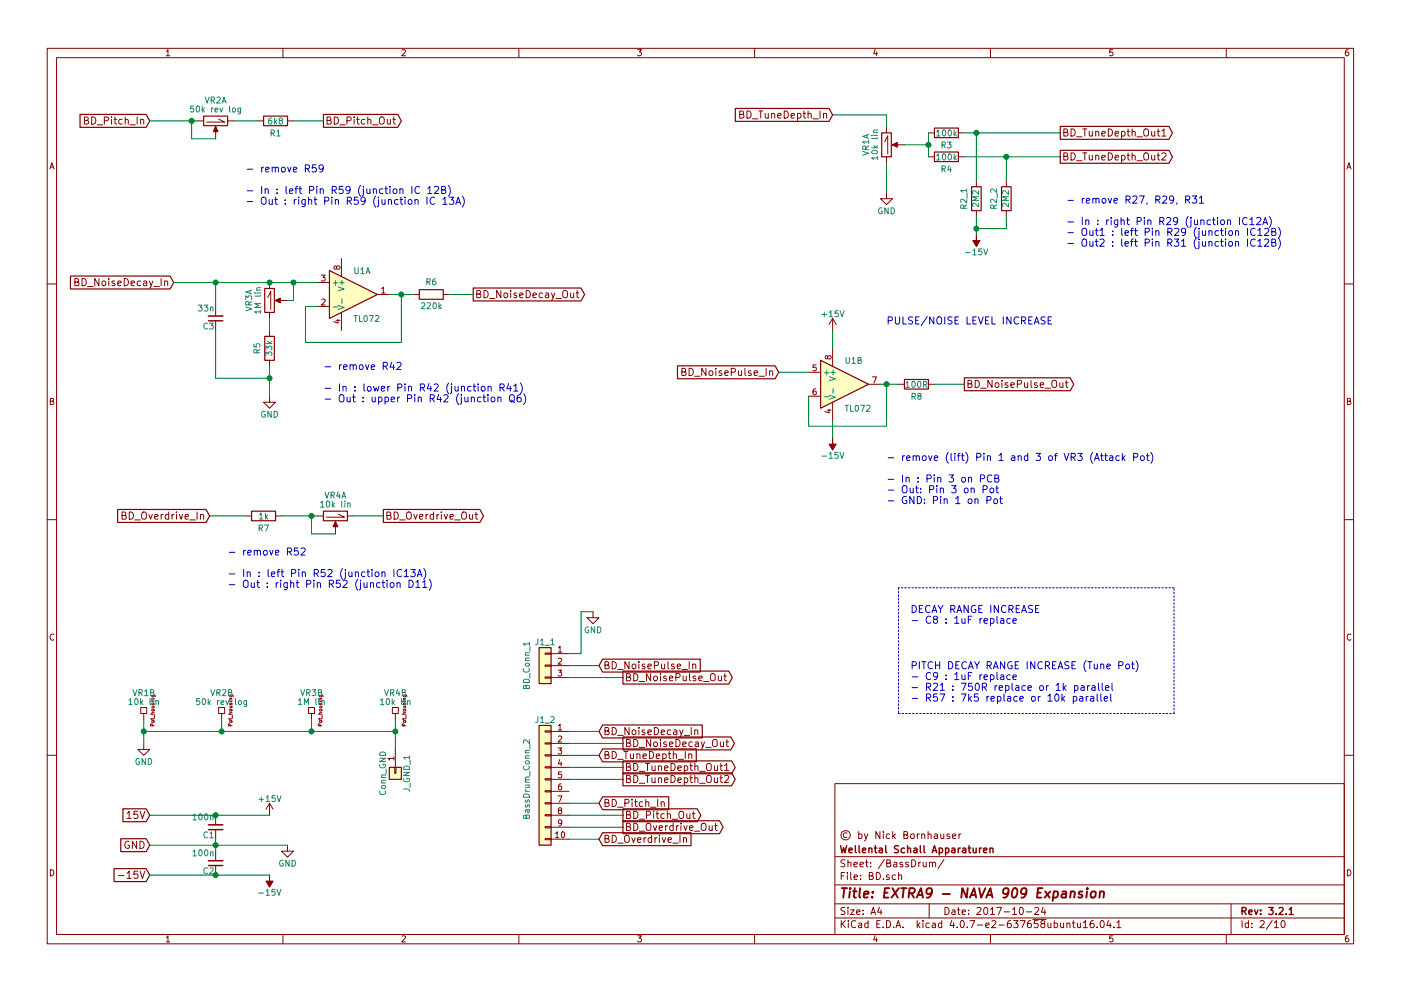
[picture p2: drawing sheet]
<svg xmlns="http://www.w3.org/2000/svg" width="297mm" height="210mm" viewBox="0 0 297 210" stroke-linecap="round" stroke-linejoin="round" font-family="sans-serif">
<g fill="none" stroke="#840000" stroke-width=".21">
<path d="M10 10.3h277v189.9h-277zM12 12.2h273v186.1h-273zM35.3 10.9l.3-.4v1.3M35.3 11.8h.7M60 10.3v1.9M85.2 10.6l.5-.1 .3 .4-.8 .9h.8M110 10.3v1.9M135.2 10.5h.8l-.4 .5 .3 .1 .1 .2-.1 .4-.2 .1-.5-.1M160 10.3v1.9M185.5 10.5l-.3 .9h.8M185.9 11v.8M210 10.3v1.9"/>
<path d="M235.9 10.5h-.6v.6h.6l.1 .5-.3 .2-.4-.1M260 10.3v1.9M285.9 10.5l-.4 .1-.2 .2-.1 .8 .3 .2 .4-.1 .1-.4-.1-.2-.4-.1-.3 .3M10.6 35.8l.4-1.3 .4 1.3M10.7 35.5h.6M17.9 25.5h.7l.1-.3-.1-.2-.7-.2v1.5h.6l.3-.2v-.3l-.4-.3M19.4 24.8a.77 .77 0 0 1 .9 .8 .77 .77 0 0 1-.9 .7zM20.6 26.5h1.2M22.1 25.6l.8-.1 .1-.2-.1-.3-.2-.2h-.6v1.5M23.6 24.8v.2M23.6 25.3v1M24.2 25.3h.6"/>
<path d="M24.4 24.8v1.3l.4 .2M25.9 25.4l-.4-.1-.3 .3 .1 .7h.6M26.5 25.5l.1-.1a.36 .36 0 0 1 .6 .1v.8M26.5 24.8v1.5M27.6 26.5h1.1M29.1 24.8v1.5M29.8 25.5l.1-.1a.36 .36 0 0 1 .6 .1v.8M29.8 25.3v1M41.9 25.6h1.3M45.7 27.2v2.3M46.4 25.3l1.2 .6h-3.8M48.3 25.6h1.2"/>
<path d="M54.6 25.6h1.3M61 25.6h1.2M69.3 25.5h.7l.2-.3-.1-.2-.8-.2v1.5h.6l.3-.2v-.3l-.4-.3M70.9 24.8a.77 .77 0 0 1 .9 .8 .77 .77 0 0 1-.9 .7zM72 26.5h1.2M73.6 25.6l.7-.1 .1-.2v-.3l-.3-.2h-.5v1.5M75.1 24.8v.2M75.1 25.3v1M75.6 25.3h.6M75.8 24.8v1.3l.4 .2M77.3 25.4l-.4-.1-.3 .3 .2 .7h.5M78 25.5l.1-.1a.36 .36 0 0 1 .5 .1v.8"/>
<path d="M78 24.8v1.5M79 26.5h1.2M80.5 25a.5 .5 0 0 1 .6-.2 .5 .5 0 0 1 .4 .5l-.1 .8-.3 .2a.53 .53 0 0 1-.7-.5zM82.1 25.3l.1 1h.3l.3-.1M82.8 25.3v1M83.3 25.3h.6M83.5 24.8v1.3l.4 .2M156.8 24.3l.7-.1 .2-.2-.1-.3-.8-.2v1.6h.6l.3-.2v-.3l-.3-.3M158.4 23.5a.77 .77 0 0 1 .9 .8 .77 .77 0 0 1-.9 .8zM159.5 25.2h1.2M160.9 23.5h.8M161.3 23.5v1.6"/>
<path d="M162.2 24l.1 1 .4 .1 .2-.2M162.9 24v1.1M163.6 24.2l.1-.1a.36 .36 0 0 1 .6 .2v.8M163.6 24v1.1M164.9 24.6l.7-.2v-.3l-.5-.1-.2 .3 .1 .7h.6M166.3 23.5a.77 .77 0 0 1 .9 .8 .77 .77 0 0 1-.9 .8zM167.7 24.6l.8-.2-.1-.3-.5-.1-.2 .3 .1 .7h.6M169.1 24.1l.4-.1 .3 .4-.1 .6h-.6M169.1 24v1.6M170.3 24h.5M170.5 23.5v1.4l.3 .2M171.3 24.2l.1-.1a.36 .36 0 0 1 .6 .2v.8"/>
<path d="M171.3 23.5v1.6M172.3 25.2h1.2M173.9 23.5v1.6M174.6 24.2l.1-.1a.36 .36 0 0 1 .6 .2v.8M174.6 24v1.1M187.6 30.1l.6-1.3v3.8M188 26.9v1.3M188 33.3v1.2M189.5 30.7h2.3M196.8 28.2h1.3M196.8 33.3h1.3M203.2 28.2h1.3"/>
<path d="M203.2 33.3h1.3M207 38.3v1.3M213.4 38.3v1.3M225.6 28.1l.6-.1 .2-.2-.1-.3-.7-.1v1.5h.5l.3-.2v-.3l-.3-.3M225.6 33.2l.6-.1 .2-.2-.1-.3-.7-.2v1.6h.5l.3-.2v-.4l-.3-.2M227.1 27.4a.77 .77 0 0 1 .9 .7 .77 .77 0 0 1-.9 .8zM227.1 32.4a.77 .77 0 0 1 .9 .8 .77 .77 0 0 1-.9 .8zM228.2 29h1.2M228.2 34.1h1.2M229.6 27.4h.8M229.6 32.4h.8M230 27.4v1.5"/>
<path d="M230 32.4v1.6M230.9 27.9l.1 .9 .4 .1 .2-.2M230.9 32.9l.1 1 .4 .1 .2-.2M231.6 27.9v1M231.6 32.9v1.1M232.3 28l.1-.1a.36 .36 0 0 1 .6 .2v.8M232.3 33.1l.1-.1a.36 .36 0 0 1 .6 .2v.8M232.3 27.9v1M232.3 32.9v1.1M233.6 28.4l.7-.2v-.3h-.5l-.2 .2 .1 .7h.6M233.6 33.4l.7-.1v-.3l-.5-.1-.2 .3 .1 .7h.6M235 27.4a.77 .77 0 0 1 .9 .7 .77 .77 0 0 1-.9 .8z"/>
<path d="M235 32.4a.77 .77 0 0 1 .9 .8 .77 .77 0 0 1-.9 .8zM236.4 28.4l.8-.2-.1-.3h-.4l-.3 .2 .1 .7h.6M236.4 33.4l.8-.1-.1-.3-.4-.1-.3 .3 .1 .7h.6M237.8 27.9h.4l.3 .3-.1 .6h-.6M237.8 33l.4-.1 .3 .3-.1 .7h-.6M237.8 27.9v1.5M237.8 32.9v1.6M239 27.9h.5M239 32.9h.5M239.2 27.4v1.3l.3 .2M239.2 32.4v1.4l.3 .2M240 28l.1-.1a.36 .36 0 0 1 .6 .2v.8"/>
<path d="M240 33.1l.1-.1a.36 .36 0 0 1 .6 .2v.8M240 27.4v1.5M240 32.4v1.6M241 29h1.2M241 34.1h1.2M242.6 27.6a.5 .5 0 0 1 .5-.3 .5 .5 0 0 1 .4 .6v.8l-.3 .2a.53 .53 0 0 1-.7-.5zM242.6 32.7a.5 .5 0 0 1 .5-.3 .5 .5 0 0 1 .4 .5v.9l-.3 .2a.53 .53 0 0 1-.7-.6zM244.2 27.9v.9l.4 .1 .2-.2M244.2 32.9v1l.4 .1 .2-.2M244.8 27.9v1M244.8 32.9v1.1M245.3 27.9h.6"/>
<path d="M245.3 32.9h.6M245.5 27.4v1.3l.4 .2M245.5 32.4v1.4l.4 .2M246.3 27.8l.5-.4v1.5M246.3 32.6l.6-.2 .3 .5-.9 1.1h.9M246.3 28.9h.9M285.6 35.8l.4-1.3 .4 1.3M285.7 35.5h.6M15.9 59.8h.6l.2-.3-.1-.2-.7-.2v1.5h.6l.3-.3v-.2l-.4-.3M17.4 59.1a.77 .77 0 0 1 .9 .8 .77 .77 0 0 1-.9 .7zM21 59.1v1.5l-.9-1.5v1.5M21.8 59.7l.3-.1 .3 .3v.4l-.3 .3-.5-.3z"/>
<path d="M23.1 59.1v.2M23.1 59.6v1M24.3 59.7l-.3-.1-.3 .2 .1 .2 .5 .2v.3h-.6M26.3 59.1a.77 .77 0 0 1 .9 .8 .77 .77 0 0 1-.9 .7zM29.8 59.7l-.4-.1-.3 .3 .1 .6h.6M30.5 59.7h.5l.1 .9M31.1 60l-.6 .1a.3 .3 0 0 0 .1 .5l.5-.1M31.7 59.6l.4 1M32.4 59.6l-.5 1.4-.2 .1M34.2 59.1v1.5M34.9 59.8l.1-.1a.36 .36 0 0 1 .6 .1v.8M34.9 59.6v1"/>
<path d="M57.1 59.9v1.3M67.3 59.9h2.5M68.1 58.4h.8l-.4 .4 .4 .1v.6l-.2 .1-.6-.1M71.3 56.6l.3-.2 .4 .1 .1 .1-.1 .5h-.4l-.2-.1-.2-.5h-.3v.5l.2 .1 .2-.2M72.4 54.9v3.8M188 40.9v1.3h1.2l-1.2 1.2-1.3-1.2h1.3M207 44.7v1.3M213.4 44.7v1.3M10 60.2h2M18.6 60.8h1.1M25 60.1l.7-.1-.1-.3-.4-.1-.2 .2v.7h.6M27.8 60.1l.7-.1-.1-.3-.4-.1-.2 .2 .1 .7h.5"/>
<path d="M32.6 60.8h1.2M45.7 65v2.1M45.7 68.1v2M56.8 63.1l.6-1.3v3.9M57.1 66.3v1.3M57.1 70.1v1.3M57.1 76.4v1.3M58.7 63.7h2.3M67.3 65h2.5M68.2 63.5l.5-.1 .2 .4-.8 .9h.8M71.2 68h.9M71.7 67.8v.7l-1-.2"/>
<path d="M72.4 66.3v3.8M80 62.5h2.5M80.9 61.3l.4-.4v1.3M80.9 62.2h.7M87.6 62.5h1.3M94 62.5h1.2M101.1 62.4l.7-.1 .1-.2-.1-.3-.7-.2v1.6h.6l.2-.2 .1-.3-.4-.3M102.6 61.6a.77 .77 0 0 1 .9 .8 .77 .77 0 0 1-.9 .8zM103.8 63.3h1.2M106.2 61.6v1.6l-.9-1.6v1.6M106.9 62.3l.2-.2 .5 .2v.6l-.1 .2-.4 .1-.2-.2zM108.3 61.6v.2"/>
<path d="M108.3 62.1v1.1M109.5 62.2l-.3-.1-.3 .3 .1 .2 .5 .1v.4h-.6M110.2 62.7l.7-.2-.1-.3-.4-.1-.2 .3 .1 .7h.5M111.6 61.6a.77 .77 0 0 1 .9 .8 .77 .77 0 0 1-.9 .8zM113 62.7l.7-.2v-.3l-.5-.1-.2 .3 .1 .7h.6M115 62.2l-.4-.1-.3 .4 .2 .6h.5M115.7 62.2h.6v1M116.3 62.5l-.6 .2a.3 .3 0 0 0 .1 .5l.5-.1M116.9 62.1l.4 1.1M117.6 62.1l-.5 1.4-.2 .2M117.9 63.3h1.1M119.4 61.9a.5 .5 0 0 1 .6-.3 .5 .5 0 0 1 .3 .5v.9l-.3 .2a.53 .53 0 0 1-.7-.5z"/>
<path d="M121 62.1l.1 1 .3 .1 .2-.2M121.6 62.1v1.1M122.1 62.1h.6M122.4 61.6v1.4l.3 .2M144.6 78.9l.6-.1 .2-.2-.1-.3-.7-.1v1.5h.6l.2-.2 .1-.3-.4-.3M146.1 78.2a.77 .77 0 0 1 .9 .7 .77 .77 0 0 1-.9 .8zM147.3 79.8h1.1M149.7 78.2v1.5l-.9-1.5v1.5M150.4 78.8l.2-.1 .5 .1v.6l-.1 .2-.4 .1-.2-.2zM151.8 78.2v.1M151.8 78.7v1M153 78.7h-.3l-.3 .2 .1 .2 .5 .1v.4h-.6"/>
<path d="M153.7 79.2l.7-.2-.1-.3h-.4l-.2 .2v.7h.6M155 79l.8-.1 .1-.2v-.4l-.3-.1h-.6v1.5M156.6 78.7v.9l.4 .1 .2-.2M157.2 78.7v1M157.9 78.2v1.3l.3 .2M159.2 78.7h-.3l-.3 .2 .1 .2 .5 .1v.4h-.6M159.9 79.2l.7-.2v-.3h-.5l-.2 .2 .1 .7h.6M160.9 79.8h1.2M162.4 78.2v1.5M163.2 78.8v-.1a.36 .36 0 0 1 .6 .2v.8M163.2 78.7v1M171.4 79h2.6"/>
<path d="M173 77.4h-.6v.6h.6v.6l-.2 .1-.4-.1M175.5 75.7l.2-.2h.4l.1 .2-.1 .4-.4 .1-.2-.1-.1-.6h-.3l-.1 .6 .3 .1 .2-.3M176.5 67.6v2.5M176.5 73.9v3.8M176.5 67.6l-.7 1.2M176.5 67.6l.8 1.2M185 80h.8l-.5 1.2M285 60.2h2M10.7 85.1h.5l.1-.5-.6-.1v1.3h.5l.2-.4-.3-.3M57.1 84.1v1.2h1.3l-1.3 1.3-1.2-1.3h1.2M171.4 84.1h2.6M172.9 82.5h-.3l-.2 .3v.7l.2 .3 .4-.2-.1-.6h-.3l-.2 .2"/>
<path d="M175.4 87h.8M175.8 86.8v.8l-.9-.3M176.5 85.3v3.8M184.1 81.5h2.6M190.5 81.5h1.3M196.8 81.5h1.3M205.2 81.4h.7l.1-.3v-.3l-.8-.1v1.5h.6l.2-.1 .1-.4-.4-.3M206.8 80.7a.77 .77 0 0 1 .9 .8 .77 .77 0 0 1-.9 .7zM207.9 82.4h1.2M210.3 80.7v1.5l-.9-1.5v1.5M211 81.4l.3-.2 .4 .2 .1 .5-.2 .2-.3 .1-.3-.1zM212.4 80.7v.1"/>
<path d="M212.4 81.2v1M213.7 81.3l-.4-.1-.2 .2 .1 .2 .5 .2v.3h-.6M214.3 81.7l.8-.1-.1-.3-.4-.1-.3 .2 .1 .7h.6M215.7 81.5l.7-.1 .2-.2-.1-.4-.2-.1h-.6v1.5M217.2 81.2l.1 .9 .4 .1 .2-.1M217.9 81.2v1M218.6 80.7v1.3l.2 .2M219.9 81.3l-.4-.1-.2 .2 .1 .2 .5 .2v.3h-.6M220.5 81.7l.8-.1-.1-.3-.4-.1-.3 .2 .1 .7h.6M221.6 82.4h1.1M223.1 80.9a.5 .5 0 0 1 .6-.2 .5 .5 0 0 1 .3 .5v.8l-.3 .2a.53 .53 0 0 1-.7-.5zM224.7 81.2l.1 .9 .3 .1 .2-.1"/>
<path d="M225.3 81.2v1M225.9 81.2h.5M226.1 80.7v1.3l.3 .2M285.7 85.1h.5l.1-.5-.6-.1v1.3h.5l.2-.4-.3-.3M10 110.3h2M25.9 109.4l.6-.1 .2-.2-.1-.3-.7-.2v1.6h.6l.2-.2 .1-.4-.4-.2M27.4 108.6a.77 .77 0 0 1 .9 .8 .77 .77 0 0 1-.9 .8zM28.6 110.3h1.1M30.1 108.9a.5 .5 0 0 1 .6-.3 .5 .5 0 0 1 .3 .5v.9l-.3 .2a.53 .53 0 0 1-.7-.6zM31.6 109.1l.3 1.1 .4-1.1M32.8 109.6l.7-.1v-.3l-.5-.1-.2 .3 .1 .7h.6M34.2 109.1v1.1"/>
<path d="M34.6 109.1l-.4 .3M35.8 109.2l-.5-.1-.3 .3 .2 .7h.6M35.8 108.6v1.6M36.5 109.1v1.1M36.9 109.1l-.4 .3M37.4 108.6v.2M37.4 109.1v1.1M38 109.1l.4 1.1 .3-1.1M39.2 109.6l.8-.1-.1-.3-.4-.1-.3 .3 .1 .7h.6M40.3 110.3h1.1M41.8 108.6v1.6M42.5 109.3l.1-.1a.36 .36 0 0 1 .6 .2v.8"/>
<path d="M42.5 109.1v1.1M52.1 109.5h1.2M58.4 109.5h1.3M67.3 109.5h1.3M71.1 111v2.3M71.8 109.1l1.2 .6h-3.8M73.7 109.5h1.2M82 109.4l.7-.1 .2-.2-.1-.3-.8-.2v1.6h.6l.3-.3v-.3l-.4-.2M83.6 108.6a.77 .77 0 0 1 .9 .8 .77 .77 0 0 1-.9 .8zM84.7 110.3h1.2M86.3 108.9a.5 .5 0 0 1 .5-.3 .5 .5 0 0 1 .4 .5l-.1 .9-.3 .2a.53 .53 0 0 1-.6-.6zM87.7 109.1l.4 1.1 .3-1.1"/>
<path d="M89 109.6l.7-.1-.1-.3-.4-.1-.2 .3v.7h.6M90.3 109.1v1.1M90.8 109.1l-.5 .3M91.9 109.2l-.4-.1-.3 .3 .1 .7h.6M91.9 108.6v1.6M92.6 109.1v1.1M93.1 109.1l-.5 .3M93.6 108.6v.2M93.6 109.1v1.1M94.2 109.1l.3 1.1 .4-1.1M95.4 109.6l.7-.1v-.3l-.5-.1-.2 .3 .1 .7h.6M96.4 110.3h1.2"/>
<path d="M97.9 108.9a.5 .5 0 0 1 .6-.3 .5 .5 0 0 1 .4 .5l-.1 .9-.3 .2a.53 .53 0 0 1-.6-.6zM99.5 109.1l.1 1 .4 .1 .2-.2M100.2 109.1v1.1M100.7 109.1h.6M100.9 108.6v1.4l.4 .2M285 110.3h2M11.4 134.6a.58 .58 0 0 0-.8 .6 .58 .58 0 0 0 .8 .5M115.6 138.6h1.2v.2h-1.2zM116.8 138.7h3.8M118.4 137.5l.3-.4v1.3M118.4 139.7l.5-.1 .2 .4-.8 .9h.8M118.4 138.4h.7"/>
<path d="M125.7 129.8v1.3h1.3l-1.3 1.2-1.2-1.2h1.2M286.4 134.6a.58 .58 0 0 0-.8 .6 .58 .58 0 0 0 .8 .5M29.8 150.1h1.3v1.3h-1.3zM30.5 157.7v1.3h1.2l-1.2 1.3-1.3-1.3h1.3M30.5 151.4v1.2M31.9 148.9h.1M31.9 151.5h.8M32.2 147.5h.7v.3M32.2 149.8h.5M32.2 148.9h.5M32.2 148.5h.5M32.2 152.4v.2"/>
<path d="M32.2 152.9h.4l.1 .2-.5 .1zM32.2 150.5h.4l.1 .2-.5 .1zM32.2 149.2l.1 .3 .3-.3v.3M32.2 147.5l.1 .3h.3v-.3M32.3 154v-.4h-.3l-.1 .4h.8M32.6 149.8v.3l-.4 .1M32.7 152.4l-.1 .1h-.7M32.7 151.2h-.5v.3M32.7 148.2h-.5v.3M32.7 151.7v.6M46.4 150.1h1.2v1.3h-1.2zM47 151.4v1.2"/>
<path d="M48.4 148.9h.1M48.4 151.5h.8M48.7 152.4v.2M48.7 149.8h.5M48.7 148.9h.5M48.7 148.5h.5M48.7 150.5h.4l.1 .2-.5 .1zM48.7 149.2l.1 .3 .3-.3v.3M48.7 152.9h.4l.1 .2-.5 .1zM48.8 154v-.4h-.3l-.1 .4h.8M49.1 149.8v.3l-.4 .1M49.1 147.5v.3h-.4v-.3h.7v.3"/>
<path d="M49.2 152.4l-.1 .1h-.7M49.2 151.2h-.5v.3M49.2 148.2h-.5v.3M49.3 151.7v.6M65.4 150.1h1.3v1.3h-1.3zM66 151.4v1.2M67.5 148.9h.1M67.5 151.5h.7M67.7 147.5h.7l.1 .3M67.7 149.8h.5M67.7 148.9h.5M67.7 148.5h.5"/>
<path d="M67.7 152.4v.2M67.8 152.9h.4v.2l-.4 .1zM67.8 150.5h.4v.2l-.4 .1zM67.8 149.2l.1 .3 .2-.3 .1 .3M67.8 147.5l.1 .3h.3v-.3M67.9 154l-.1-.4h-.3v.4h.7M68.2 149.8v.3l-.5 .1M68.2 152.4l-.1 .1h-.6M68.2 151.2h-.4v.3M68.2 148.2h-.4v.3M68.3 151.7v.6M83.2 150.1h1.3v1.3h-1.3z"/>
<path d="M83.8 151.4v1.2M83.8 159v3.8M85.3 148.9h.1M85.3 151.5h.7M85.5 147.5h.7v.3M85.5 149.8h.5M85.5 148.9h.5M85.5 148.5h.5M85.5 152.4v.2M85.5 150.5h.5v.2l-.4 .1zM85.5 149.2l.1 .3 .3-.3 .1 .3M85.5 147.5l.1 .3h.4v-.3"/>
<path d="M85.6 152.9h.4v.2l-.4 .1zM85.6 154v-.4h-.3v.4h.7M86 149.8v.3l-.5 .1M86 152.4l-.1 .1h-.6M86 151.2h-.5l.1 .3M86 148.2h-.5l.1 .3M86.1 151.7v.6M115.6 157.6h1.2v.3h-1.2zM115.6 155.1h1.2v.2h-1.2zM115.6 143.6h1.2v.3h-1.2zM115.6 141.1h1.2v.2h-1.2zM116.8 155.2h3.8"/>
<path d="M116.8 157.7h3.8M116.8 141.2h3.8M116.8 143.8h3.8M118.3 158.7h.8l-.4 .5 .3 .1v.5l-.1 .2-.6-.2M118.3 142.2h.8l-.4 .5 .3 .1v.5l-.1 .2-.6-.2M118.4 154l.3-.4v1.3M118.4 156.3l.5-.1 .2 .3-.8 .9h.8M118.4 154.9h.7M128.3 141.1l.6-.1 .2-.2-.1-.3-.7-.1v1.5h.6l.2-.1 .1-.4-.4-.3M128.3 155.1l.6-.1 .2-.2-.1-.3-.7-.1v1.5h.6l.2-.2 .1-.3-.4-.3M129.8 159.4a.77 .77 0 0 1 .9 .8 .77 .77 0 0 1-.9 .8zM129.8 140.4a.77 .77 0 0 1 .9 .7 .77 .77 0 0 1-.9 .8z"/>
<path d="M129.8 154.4a.77 .77 0 0 1 .9 .7 .77 .77 0 0 1-.9 .8zM131 142.1h1.1M131 156h1.1M132.3 159.4h.8M132.7 159.4v1.6M132.8 143.7l.7-.1 .2-.2-.1-.3-.8-.2v1.5h.6l.3-.1v-.4l-.4-.2M132.8 157.6h.7l.2-.3-.1-.3-.8-.1v1.5h.6l.3-.1v-.4l-.4-.3M133.4 140.4v1.5l-.9-1.5v1.5M133.4 154.4v1.5l-.9-1.5v1.5M133.7 159.9v1l.4 .1 .2-.2M134.1 141l.2-.1 .4 .1 .1 .6-.1 .2-.4 .1-.2-.1zM134.1 155l.2-.1 .4 .1 .1 .6-.1 .2-.4 .1-.2-.2z"/>
<path d="M134.3 159.9v1.1M134.4 142.9a.77 .77 0 0 1 .9 .8 .77 .77 0 0 1-.9 .7zM134.4 156.9a.77 .77 0 0 1 .9 .8 .77 .77 0 0 1-.9 .7zM135 159.9v1.1M135.5 140.4v.1M135.5 154.4v.1M135.5 140.9v1M135.5 154.9v1M135.5 144.6h1.2M135.5 158.6h1.2M136.7 141l-.4-.1-.2 .2 .1 .2 .5 .2v.3h-.6M136.7 154.9h-.4l-.2 .2 .1 .2 .5 .1v.4h-.6"/>
<path d="M137.4 141.4l.7-.2-.1-.2-.4-.1-.2 .2v.7h.6M137.4 155.4l.7-.2-.1-.3h-.4l-.2 .2v.7h.6M137.7 159.4a.77 .77 0 0 1 .9 .8 .77 .77 0 0 1-.9 .8zM137.9 142.9v1.5l-.8-1.5v1.5M137.9 156.9v1.5l-.8-1.5v1.5M138.7 143.6l.2-.2 .4 .2 .1 .6-.2 .2h-.3l-.2-.1zM138.7 141.2l.8-.1 .1-.2-.1-.4-.2-.1h-.6v1.5M138.7 154.4a.77 .77 0 0 1 .9 .7 .77 .77 0 0 1-.9 .8zM138.7 157.5l.4-.1 .3 .3v.4l-.3 .3-.5-.3zM140 142.9v.2M140 156.9v.1M140 143.4v1"/>
<path d="M140 157.4v1M140.2 155.4l.7-.2-.1-.3h-.4l-.2 .2 .1 .7h.5M140.3 140.9v.9l.4 .1 .2-.1M140.5 159.9v1.6M140.9 140.9v1M141.3 143.5l-.4-.1-.2 .3 .1 .2 .5 .1v.4h-.6M141.3 157.5l-.4-.1-.2 .2 .1 .2 .5 .2v.3h-.6M141.6 140.4v1.3l.3 .2M141.7 159.9h.6M141.9 159.4v1.4l.4 .2M141.9 143.9l.8-.1-.1-.3-.4-.1-.3 .3 .1 .7h.6M141.9 157.9l.8-.1-.1-.3-.4-.1-.3 .2 .1 .7h.6"/>
<path d="M142.2 154.9h-.4l-.3 .3 .1 .6h.6M142.7 159.4v1.6M142.8 154.9h.6l.1 1M142.9 141l-.3-.1-.3 .2 .1 .2 .5 .2v.3h-.6M143.3 143.7h.7l.2-.3-.1-.3-.2-.2h-.6v1.5M143.3 156.9a.77 .77 0 0 1 .9 .8 .77 .77 0 0 1-.9 .7zM143.5 155.2l-.7 .2a.3 .3 0 0 0 .2 .5l.5-.1M143.6 141.4l.7-.2-.1-.2-.4-.1-.2 .2 .1 .7h.5M144.1 154.9l.3 1M144.6 142.1h1.2M144.8 157.9l.7-.1-.1-.3-.4-.1-.2 .2v.7h.6M144.8 154.9l-.5 1.3-.2 .2"/>
<path d="M144.8 143.4l.1 1h.4l.2-.1M145 156h1.2M145.3 159.4v1.6M145.5 143.4v1M146 159.9v1.1M146.1 140.4v1.5M146.2 142.9v1.3l.2 .2M146.6 154.4v1.5M146.8 157.5l-.4-.1-.4 .3 .2 .6h.6M146.9 141a.36 .36 0 0 1 .6 .1v.8M146.9 140.9v1M147.3 155l.1-.1a.36 .36 0 0 1 .6 .2v.8"/>
<path d="M147.3 154.9v1M147.4 157.5h.6l.1 .9M147.5 143.5l-.4-.1-.2 .3 .1 .2 .5 .1v.4h-.6M148.1 157.8l-.7 .1a.3 .3 0 0 0 .2 .5l.5-.1M148.2 143.9l.7-.1-.1-.3-.4-.1-.2 .3v.7h.6M148.7 157.4l.3 1M149.2 144.6h1.1M149.4 157.4l-.5 1.4-.2 .1M149.6 158.6h1.2M150.9 143a.5 .5 0 0 1 .5 0 .5 .5 0 0 1 .2 .4v.8l-.3 .2a.53 .53 0 0 1-.7-.5v-.5zM151.3 157a.5 .5 0 0 1 .5-.1 .5 .5 0 0 1 .3 .5l-.1 .8-.3 .2a.53 .53 0 0 1-.6-.5v-.5zM152.3 143.4l.1 1h.3l.3-.1"/>
<path d="M152.7 157.4l.1 .9 .4 .1 .2-.1M153 143.4v1M153.4 157.4v1M153.5 143.4h.6M153.7 142.9v1.3l.4 .2M153.9 157.4h.6M154.1 156.9v1.3l.4 .2M10 160.2h2M26.9 172.6l.5-.5v1.6M26.9 173.7h.9M27.4 178.6a.71 .71 0 0 0-.9 .6 .71 .71 0 0 0 .9 .7v-.6h-.3M29 178.5v1.5l-.9-1.5v1.5"/>
<path d="M29.2 172.1h-.8v.8l.2-.2 .5 .1 .2 .6-.3 .3-.6-.2M29.7 178.5a.77 .77 0 0 1 .9 .7 .77 .77 0 0 1-.9 .8zM29.7 172.1l.5 1.6 .5-1.6M45.7 173v2M45.7 176v2M57.1 170.4l-.7 1.3M57.1 170.4v2.6M57.1 170.4l.8 1.3M61 179.3v1.3h1.2l-1.2 1.3-1.3-1.3h1.3M83.5 160.9h-1.3l.4 .4M83.5 160.5v.8M83.7 162.8h.2v1.3h-.2z"/>
<path d="M115.6 177.9h1.2v.3h-1.2zM115.6 175.4h1.2v.2h-1.2zM115.6 172.8h1.2v.3h-1.2zM115.6 170.3h1.2v.3h-1.2zM115.6 167.8h1.2v.2h-1.2zM115.6 165.2h1.2v.3h-1.2zM115.6 162.7h1.2v.2h-1.2zM115.6 160.1h1.2v.3h-1.2zM116.8 160.3h3.8M116.8 162.8h3.8M116.8 165.3h3.8M116.8 167.9h3.8"/>
<path d="M116.8 170.4h3.8M116.8 173h3.8M116.8 175.5h3.8M116.8 178h3.8M117.8 176.8l.3-.3v1.2M117.8 177.7h.7M118.3 168.9h.9l-.6 1.2M118.6 171.9l-.2-.2 .1-.3 .5 .1v.3l-.5 .2-.1 .2v.3l.2 .2h.3l.2-.3-.1-.3-.1-.2M118.7 161.2l-.3 .9h.8M119 166.3l-.4 .1-.2 .2v.7l.2 .3 .4-.1v-.7h-.4l-.2 .2M119 161.6v.9M119 163.8h-.6v.6h.6v.5l-.1 .1-.5-.1"/>
<path d="M119.1 174.5l-.2 .2-.4-.1-.1-.6 .5-.1 .2 .3-.1 .7-.3 .3h-.2M119.1 176.6l.2-.1a.67 .67 0 0 1 .4 .6 .67 .67 0 0 1-.4 .6l-.3-.4zM128.3 160.2l.6-.1 .2-.2-.1-.3-.7-.2v1.6h.6l.2-.2 .1-.4-.4-.2M128.3 170.3h.6l.2-.3-.1-.3-.7-.1v1.5h.6l.2-.1 .1-.4-.4-.3M128.3 177.9h.6l.2-.3-.1-.2-.7-.2v1.5h.6l.2-.1 .1-.4-.4-.3M129.8 169.6a.77 .77 0 0 1 .9 .8 .77 .77 0 0 1-.9 .7zM129.8 177.2a.77 .77 0 0 1 .9 .8 .77 .77 0 0 1-.9 .7zM131 161.1h1.1M131 171.3h1.1M131 178.9h1.1M132.5 170.4l.7-.1 .2-.2-.1-.4-.2-.1h-.6v1.5M132.6 177.3a.5 .5 0 0 1 .6 0 .5 .5 0 0 1 .2 .4v.8l-.3 .2a.53 .53 0 0 1-.7-.5v-.5z"/>
<path d="M132.8 162.7l.7-.1 .2-.2-.1-.3-.8-.1v1.5h.6l.3-.2v-.3l-.4-.3M132.8 165.2h.7l.2-.3-.1-.2-.8-.2v1.5h.6l.3-.1v-.4l-.4-.3M132.8 172.9l.7-.1 .2-.2-.1-.3-.8-.2v1.6h.6l.3-.2v-.4l-.4-.2M132.8 175.4l.7-.1 .2-.2-.1-.3-.8-.1v1.5h.6l.3-.2v-.3l-.4-.3M134 177.7l.3 1 .4-1M134 169.6v.1M134 170.1v1M134.4 162a.77 .77 0 0 1 .9 .7 .77 .77 0 0 1-.9 .8zM134.4 164.5a.77 .77 0 0 1 .9 .8 .77 .77 0 0 1-.9 .7zM134.4 172.1a.77 .77 0 0 1 .9 .8 .77 .77 0 0 1-.9 .8zM134.4 174.7a.77 .77 0 0 1 .9 .7 .77 .77 0 0 1-.9 .8zM134.5 170.1h.6"/>
<path d="M134.7 169.6v1.3l.4 .2M135 160.1l.1-.1a.36 .36 0 0 1 .6 .2v.8M135.2 178.2l.7-.1-.1-.3-.4-.1-.2 .2 .1 .8h.5M135.5 163.6h1.2M135.5 166.2h1.2M135.5 173.8h1.2M135.5 176.3h1.2M136.3 170.2l-.5-.1-.3 .3 .2 .6h.6M136.3 160.4l.8-.1-.1-.3-.4-.1-.3 .3 .1 .7h.6M136.6 177.7v1M136.9 162h.8M136.9 164.5h.8"/>
<path d="M136.9 170.3l.1-.1a.36 .36 0 0 1 .6 .1v.8M136.9 169.6v1.5M137 177.7l-.4 .3M137.1 172.9h.7l.1-.3v-.3l-.3-.2h-.5v1.6M137.1 174.9a.5 .5 0 0 1 .5-.2 .5 .5 0 0 1 .4 .5l-.1 .8-.3 .2a.53 .53 0 0 1-.6-.5zM137.3 162v1.5M137.3 164.5v1.5M137.9 171.3h1.2M138.2 177.8l-.5-.1-.3 .3 .2 .7h.6M138.2 177.2v1.5M138.2 162.5l.1 .9 .4 .1 .2-.2M138.2 165l.1 1h.4l.2-.1"/>
<path d="M138.5 175.2l.4 1 .3-1M138.6 172.1v.2M138.6 172.6v1.1M138.9 177.7v1M138.9 162.5v1M138.9 165v1M139.1 172.6h.6M139.1 160.4l.8-.1-.1-.3-.4-.1-.3 .3 .1 .7h.6M139.3 177.7l-.4 .3M139.3 172.1v1.4l.4 .2M139.4 169.6v1.5M139.6 162.6h.1a.36 .36 0 0 1 .6 .1v.8"/>
<path d="M139.6 165.2l.1-.1a.36 .36 0 0 1 .6 .1v.8M139.6 162.5v1M139.6 165v1M139.8 175.7l.7-.2-.1-.2-.4-.1-.2 .2v.7h.6M139.8 177.2v.2M139.8 177.7v1M140.2 170.3l.1-.1a.36 .36 0 0 1 .5 .1v.8M140.2 170.1v1M140.4 177.7l.4 1 .3-1M140.5 160l.4-.1 .3 .3-.1 .7h-.6M140.8 172.7l-.4-.1-.3 .3 .2 .7h.5M140.9 163l.7-.2v-.2l-.5-.1-.2 .2 .1 .7h.6"/>
<path d="M140.9 165.5l.7-.1v-.3l-.5-.1-.2 .2 .1 .8h.6M141.1 175.2v1M141.5 172.8l.1-.1a.36 .36 0 0 1 .5 .2v.8M141.5 172.1v1.6M141.6 175.2l-.5 .3M141.6 178.2l.8-.1-.1-.3-.4-.1-.3 .2 .1 .8h.6M142.3 162a.77 .77 0 0 1 .9 .7 .77 .77 0 0 1-.9 .8zM142.3 164.5a.77 .77 0 0 1 .9 .8 .77 .77 0 0 1-.9 .7zM142.5 173.8h1.2M142.6 178.9h1.2M142.7 175.3l-.4-.1-.3 .3 .1 .6h.6M142.7 174.7v1.5"/>
<path d="M142.7 160.1l.1-.1a.36 .36 0 0 1 .6 .2v.8M143.4 175.2v1M143.7 163l.7-.2v-.2l-.5-.1-.2 .2 .1 .7h.6M143.7 165.5l.7-.1v-.3l-.5-.1-.2 .2 .1 .8h.6M143.8 161.1h1.1M143.9 175.2l-.5 .3M144 172.4a.5 .5 0 0 1 .6-.3 .5 .5 0 0 1 .4 .5l-.1 .9-.3 .2a.53 .53 0 0 1-.7-.6zM144.2 177.2v1.5M144.4 174.7v.1M144.4 175.2v1M144.9 177.9l.1-.1a.36 .36 0 0 1 .6 .1v.8M144.9 177.7v1"/>
<path d="M145 175.2l.3 1 .4-1M145.1 162.6l.4-.1 .3 .3-.1 .6h-.6M145.1 165.1l.4-.1 .3 .3-.1 .7h-.6M145.1 162.5v1.5M145.1 165v1.5M145.6 172.6l.1 1 .3 .1 .3-.2M146 160.1l.1-.1a.36 .36 0 0 1 .6 .2v.8M146.2 175.7l.7-.2v-.2l-.5-.1-.2 .2 .1 .7h.6M146.3 162.5h.5M146.3 165h.5M146.3 172.6v1.1M146.5 162v1.3l.3 .2"/>
<path d="M146.5 164.5v1.3l.3 .2M146.8 172.6h.6M147 172.1v1.4l.4 .2M147.2 176.3h1.2M147.3 162.6h.1a.36 .36 0 0 1 .6 .1v.8M147.3 165.2l.1-.1a.36 .36 0 0 1 .6 .1v.8M147.3 162v1.5M147.3 164.5v1.5M148.3 163.6h1.2M148.3 166.2h1.2M148.7 174.9a.5 .5 0 0 1 .6-.2 .5 .5 0 0 1 .4 .5l-.1 .8-.3 .2a.53 .53 0 0 1-.6-.5zM149.9 162.2a.5 .5 0 0 1 .5-.2 .5 .5 0 0 1 .4 .5l-.1 .8-.3 .2a.53 .53 0 0 1-.6-.5z"/>
<path d="M149.9 164.7a.5 .5 0 0 1 .5-.2 .5 .5 0 0 1 .4 .5l-.1 .8-.3 .2a.53 .53 0 0 1-.6-.5zM150.3 175.2l.1 .9 .4 .1 .2-.2M151 175.2v1M151.5 162.5v.9l.4 .1 .2-.2M151.5 165v1h.4l.2-.1M151.5 175.2h.6M151.7 174.7v1.3l.4 .2M152.1 162.5v1M152.1 165v1M152.6 162.5h.6M152.6 165h.6M152.8 162v1.3l.4 .2"/>
<path d="M152.8 164.5v1.3l.4 .2M153.6 162.4l.5-.4v1.5M153.6 164.7l.6-.2 .3 .4-.9 1.1h.9M153.6 163.5h.9M177 166.3h108v32h-108zM179.6 176.8a.52 .52 0 0 0-.8 .4 .52 .52 0 0 0 .8 .4M182.1 177l.4-.1 .3 .3-.1 .6h-.6M182.1 176.4v1.5M183.3 176.9l.3 1M184 176.9l-.5 1.4-.2 .1M186.6 176.4v1.5l-.9-1.5v1.5M187.3 176.4v.2"/>
<path d="M187.3 176.9v1M188.6 177l-.4-.1-.3 .3 .1 .6 .2 .1 .4-.1M189.3 176.4v1.5M189.4 177.4l.5 .5M189.9 176.9l-.6 .6M191.6 177.1l.8-.1v-.4l-.2-.2h-.6v1.5h.6l.2-.1 .1-.4-.3-.3M193.1 177.1l.2-.2 .5 .2 .1 .5-.2 .2-.4 .1-.2-.1zM194.5 176.9v1M194.9 176.9l-.4 .3M195.4 177.1l.2-.2 .4 .1 .1 .9M195.4 176.9v1M196.8 177.1l.2-.2 .4 .1v.9"/>
<path d="M196.8 176.4v1.5M198.1 177h.6l.1 .9M198.8 177.3l-.8 .3 .3 .3 .5-.1M199.5 176.9v.9l.4 .1 .2-.1M200.1 176.9v1M201.3 177l-.3-.1-.3 .2 .1 .3 .5 .1v.3h-.6M202 177.4l.7-.1-.1-.3-.4-.1-.2 .2v.7h.6M203.3 176.9v1M203.8 176.9l-.5 .3M285 160.2h2M10.7 184.5a.65 .65 0 0 1 .7 .7 .65 .65 0 0 1-.7 .6zM25.1 185.8h1.2"/>
<path d="M26.9 185.3l.5-.5v1.6M26.9 186.4h.9M29.2 184.8h-.8v.8l.2-.2 .5 .1 .2 .6-.3 .3-.6-.2M29.7 184.8l.5 1.6 .5-1.6M35.3 198.9l.3-.4v1.3M35.3 199.8h.7M45.7 180.6v2M45.7 183.6v2.1M60 198.3v1.9M85.2 198.6l.5-.1 .3 .4-.8 .9h.8M110 198.3v1.9M135.2 198.5h.8l-.4 .5 .3 .1 .1 .2-.1 .4-.2 .1-.5-.1"/>
<path d="M160 198.3v1.9M177 194.8h108M177 191.8h108M177 187.8h108M177 181.8h108M178.4 195.3v1.5M178.4 185.8h.5M178.6 196l.6 .8M179.1 185.1h-.7v1.5M179.1 192.6l-.5-.1-.3 .3 .1 .3 .7 .4v.4l-.2 .1-.6-.1M179.1 182.5l-.5-.1-.3 .3 .1 .3 .7 .4v.4l-.2 .1-.6-.1M179.2 195.3l-.8 .9"/>
<path d="M179.7 185.1v.2M179.7 185.6v1M179.8 192.5v.2M179.8 183.1l.2-.2 .4 .1v.9M179.8 182.4v1.5M179.8 193v1M179.9 195.3v.2M179.9 195.8v1M180.3 193h.8l-.8 1h.8M180.4 185.1v1.3l.2 .2M181.1 183.4l.7-.1-.1-.3-.4-.1-.2 .2v.7h.6M181.1 186.1l.7-.1-.1-.3-.4-.1-.2 .2 .1 .7h.5"/>
<path d="M181.4 195.5a.71 .71 0 0 0-1 .5 .71 .71 0 0 0 .8 .8l.2-.1M181.6 193.5l.7-.1v-.3l-.4-.1-.3 .2 .1 .7h.6M182.1 195.9h.6v.9M182.3 183.4l.8-.1-.1-.3-.4-.1-.3 .2 .1 .7h.6M182.4 186.5v.1M182.4 185.7v.1M182.7 196.2l-.7 .3 .2 .3 .5-.1M183 193.9v.1M183 193.1v.1M183.5 182.9h.6M183.7 182.4v1.3l.4 .2M184 195.9l-.4-.1-.3 .3 .1 .6 .2 .1 .4-.1"/>
<path d="M184 195.3v1.5M184.3 185.8l.7-.1v-.4l-.2-.2h-.5v1.5h.6l.2-.1 .1-.4-.4-.3M184.6 183.8v.1M184.6 183v.1M184.7 194l.4-1.5 .5 1.5M184.8 193.6h.7M185.5 198.5l-.3 .9h.8M185.8 185.1a.76 .76 0 0 1 .9 .8 .76 .76 0 0 1-.9 .7zM185.9 199v.8M185.9 196h.5M186.4 192.5l-.3 1h.9M186.6 195.3h-.7v1.5h.7"/>
<path d="M186.8 193v1M187.2 196.7v.1M187.3 186.5v.1M187.5 182.3l-1.3 2M188 195.3a.76 .76 0 0 1 .8 .8 .76 .76 0 0 1-.8 .7zM188 183.1l.7-.1v-.4l-.2-.2h-.5v1.5h.6l.2-.1 .1-.4-.4-.3M188.5 185.7l-.3-.1-.3 .2 .1 .2 .5 .2v.3h-.6M189.5 196.7v.1M189.5 183h.6v.9M189.9 185.7l-.5-.1-.2 .3v.6l.2 .1 .5-.1M190 196.8l.4-1.5 .6 1.5M190.1 196.4h.7"/>
<path d="M190.1 183.3l-.7 .3 .3 .3 .4-.1M190.5 185.7l.2-.1 .4 .1 .1 .9M190.5 185.1v1.5M191.4 183l-.4-.1-.2 .2 .1 .3 .5 .1v.3h-.6M191.5 196.7v.1M192.6 183l-.4-.1-.2 .2 .1 .3 .5 .1v.3h-.6M193.3 182.4a.76 .76 0 0 1 .9 .8 .76 .76 0 0 1-.9 .7zM194.5 195.3v1.5M194.6 196.3l.4 .5M194.8 182.9v1M195 195.8l-.5 .6M195.2 182.9l-.4 .3"/>
<path d="M195.7 195.3v.2M195.7 195.8v1M195.7 182.9l.1 .9 .4 .1 .2-.1M196.4 182.9v1M197 191.8v3M197 195.9l-.4-.1-.3 .3 .1 .6 .2 .1 .4-.1M197.1 183.1l.2-.2 .4 .1v.9M197.1 182.9v1M197.7 195.9h.6v.9M197.7 183.1l.2-.2 .4 .1 .1 .9M198.3 196.2l-.7 .3 .2 .3 .5-.1M199.7 195.9l-.5-.1-.2 .3v.6l.2 .1 .5-.1"/>
<path d="M199.7 195.3v1.5M200.2 182.3l-1.3 2M200.4 192.5a.76 .76 0 0 1 .8 .8 .76 .76 0 0 1-.8 .7zM201.8 195.2l-.4 1.1h1M201.9 193.1h.5l.1 .9M202.2 195.8v1M202.5 193.4l-.7 .3 .2 .3 .5-.1M202.9 196.7v.1M203 193h.6M203.2 192.5v1.3l.4 .2M203.8 195.4l.1-.1a.8 .8 0 0 1 .6 .8 .8 .8 0 0 1-.6 .7 .97 .97 0 0 1-.1-1.4zM204 193.5l.7-.1-.1-.3-.4-.1-.2 .2 .1 .7h.5"/>
<path d="M205.1 196.7v.1M205.4 193.9v.1M205.4 193.1v.1M205.6 195.3h1.1l-.7 1.5M207.1 192.7l.6-.2 .3 .5-.9 1h.9M207.2 196.3h1.2M208.7 192.7l.2-.2a.8 .8 0 0 1 .5 .8 .8 .8 0 0 1-.5 .7l-.3-.5zM209 196.3l.7-.1v-.3l-.5-.1-.2 .2 .1 .7h.6M210 193l.4-.5v1.5M210 194h.8M210 198.3v1.9M210.3 195.5l.6-.2 .3 .5-1 1h1"/>
<path d="M211.3 192.5h1l-.6 1.5M211.8 196.3h1.1M212.9 193.5h1.1M214.3 195.3l-.5 .1a1.11 1.11 0 0 0-.1 1.3l.4 .1 .3-.1v-.5l-.3-.3-.4 .1-.1 .2M214.7 193l.4-.5v1.5M214.7 194h.8M214.9 195.3h.9l-.5 .6 .5 .1v.7l-.2 .1-.7-.1M216.3 192.7l.2-.2a.8 .8 0 0 1 .5 .8 .8 .8 0 0 1-.5 .7l-.4-.5zM216.3 195.3h1l-.6 1.5M217.6 193.5h1.1M218.5 195.3l-.4 .1a1.11 1.11 0 0 0-.1 1.3l.4 .1 .2-.1 .1-.5-.3-.3-.4 .1-.2 .2M219 195.1h2.8"/>
<path d="M219.4 192.7l.6-.2 .2 .5-.9 1h.9M220 195.3h-.7v.7h.7l.1 .2-.1 .5-.2 .1-.5-.1M221 196l-.3-.3 .1-.2 .2-.2 .4 .1 .1 .2v.2l-.5 .2-.3 .3 .1 .4 .2 .1h.3l.2-.3v-.2l-.2-.3M221.2 192.5l-.4 1h.9M221.5 193v1M222.2 195.8v.9l.4 .1 .2-.1M222.8 195.8v1M223.5 195.9l.5-.1 .2 .3-.1 .6h-.6M223.5 195.3v1.5M224.9 195.8v.9l.4 .1 .2-.1M225.5 195.8v1M226.2 196l.2-.2 .4 .1v.9"/>
<path d="M226.2 195.8v1M227.4 195.8h.5M227.6 195.3v1.3l.3 .2M228.4 195.8l.1 .9 .4 .1 .2-.1M229.1 195.8v1M229.7 195.8l.4-.5v1.5M229.7 196.8h.9M231.8 195.3l-.4 .1a1.11 1.11 0 0 0-.1 1.3l.4 .1 .2-.1 .1-.5-.3-.3-.4 .1-.2 .2M232.6 196.7v.1M233.4 195.5l.2-.2a.8 .8 0 0 1 .5 .8 .8 .8 0 0 1-.5 .7l-.4-.5zM235 195.2l-.3 1.1h.9M235.4 195.8v1"/>
<path d="M235.9 198.5h-.6v.7l.6-.1 .1 .5-.3 .2-.4-.1M236.2 196.7v.1M236.8 195.8l.4-.5v1.5M236.8 196.8h.9M260 198.3v1.9M261 191.8v6.5M263.3 195.3v1.5M264.7 195.9l-.4-.1-.3 .3 .1 .6 .2 .1 .4-.1M264.7 195.3v1.5M265.4 196.7v.1M265.4 195.9v.1M267.2 195.5l.6-.2 .2 .5-.9 1h.9"/>
<path d="M269.7 195.2l-1.2 2M270.2 195.8l.4-.5v1.5M270.2 196.8h.8M271.8 195.5l.2-.2a.8 .8 0 0 1 .5 .8 .8 .8 0 0 1-.5 .7l-.4-.5zM285.7 184.5a.65 .65 0 0 1 .7 .7 .65 .65 0 0 1-.7 .6zM285.9 198.5l-.4 .1-.2 .3-.1 .7 .3 .2 .4-.1 .1-.4-.1-.2-.4-.1-.3 .3"/>
<circle cx="179.3" cy="177.2" r="1"/>
</g>
<g fill="none" stroke="#840000" stroke-width=".3">
<path d="M44.2 68.1h3M44.2 176h3M178.2 179.4l.4 1.5 .3-1 .2 1 .4-1.5M181.4 179.4v1.3l.2 .2M182.1 179.4v1.3l.2 .2M184.2 179.9v1M185.4 179.9h.5M185.6 179.4v1.3l.3 .2M187.8 179.4v1.3l.2 .2M190.5 179.5l-.6-.1-.3 .3 .1 .3 .7 .4v.4l-.2 .1-.6-.1M192.4 179.4v1.5M195.1 179.4v1.3l.2 .2"/>
<path d="M195.9 179.4v1.3l.2 .2M199.1 179.9v1.5M200.5 179.9v1.5M203.2 179.9v1M203.6 179.9l-.4 .3M205.3 179.9h.5M205.5 179.4v1.3l.3 .2M206.3 179.9l.1 .9 .4 .1 .2-.1M207 179.9v1M207.7 179.9v1M208.1 179.9l-.4 .3M209.9 179.9v1"/>
<path d="M44.2 183.6h3M180 180.4l.7-.1-.1-.3-.4-.1-.2 .2 .1 .7h.5M182.9 180.4l.7-.1-.1-.3-.4-.1-.2 .2v.7h.6M184.2 180.1l.2-.2 .4 .1 .1 .9M186.4 180h.6l.1 .9M187.1 180.3l-.7 .3 .2 .3 .5-.1M191.8 180l-.5-.1-.2 .3v.6l.2 .1 .5-.1M192.4 180.1l.2-.2 .4 .1 .1 .9M193.8 180h.6v.9M194.4 180.3l-.7 .3 .2 .3 .5-.1M197.6 180.9l.5-1.5 .5 1.5M197.8 180.5h.7"/>
<path d="M199.1 180l.5-.1 .2 .3-.1 .6h-.6M200.5 180l.4-.1 .3 .3-.1 .6h-.6M201.8 180h.6l.1 .9M202.5 180.3l-.7 .3 .2 .3 .5-.1M204.1 180h.6v.9M204.7 180.3l-.7 .3 .3 .3 .4-.1M208.5 180.4l.7-.1v-.3l-.4-.1-.3 .2 .1 .7h.6M209.9 180.1l.2-.2 .4 .1v.9M263.3 193.3l.8-.1 .1-.2-.1-.3-.2-.2h-.6v1.5M263.7 193.3l.5 .7M264.8 193.5l.7-.1-.1-.3-.4-.1-.2 .2v.7h.6M266 193l.3 1 .4-1"/>
<path d="M267.3 193.9v.1M267.3 193.1v.1M269 192.5h.9l-.5 .6 .4 .1v.7l-.2 .1-.6-.1M270.6 193.9v.1M271.2 192.7l.6-.2 .3 .5-1 1h1M272.7 193.9v.1M273.3 193l.5-.5v1.5M273.3 194h.9"/>
</g>
<g fill="none" stroke="#840000" stroke-width=".41">
<path d="M178.5 188.4h1.1M179 188.4l-.2 2M180.2 189.1l-.2 1.3M180.3 188.4l-.1 .2 .2-.1-.1-.1-.1 .2M180.9 189.1h.7M181.2 188.4l-.2 1.8 .1 .1 .4 .1M182.4 188.4l-.2 1.8 .2 .2M183.2 189.8l.9-.2v-.4l-.6-.1-.3 .3v.9h.7M184.9 190.3v.1M185.1 189.2l-.1 .2-.1-.1 .2-.1-.1 .2M187.5 189.4h.7M188.6 188.4h-1l-.2 2h.9"/>
<path d="M189.2 188.4l1.1 2M190.6 188.4l-1.6 2M191.1 188.4h1.1M191.6 188.4l-.2 2M192.7 189.5l1-.1a.56 .56 0 0 0 .1-.9l-.9-.1-.3 2M193.2 189.5l.6 .9M194.4 190.4l.8-2 .5 2M194.6 189.9h1M197.5 189.3l-.2 .3-.6 .1-.3-.4 .1-.5a.66 .66 0 0 1 1-.3v.1a1.5 1.5 0 0 1-.7 1.8h-.3M199.9 189.7h1.5M205.2 188.4l-.2 2-1-2-.2 2M205.6 190.4l.9-2 .5 2"/>
<path d="M205.9 189.9h.9M207.6 188.4l.4 2 .9-2M209.1 190.4l.9-2 .4 2M209.3 189.9h1M213.8 189.3l-.2 .3-.6 .1-.4-.4 .1-.5a.66 .66 0 0 1 1-.3l.1 .1a1.5 1.5 0 0 1-.7 1.8h-.4M214.8 188.6l.1-.1a.45 .45 0 0 1 .8 .3l-.1 .9-.2 .6-.3 .1-.5-.1a1.65 1.65 0 0 1 .2-1.7zM217.6 189.3l-.2 .3-.6 .1-.3-.4v-.5a.66 .66 0 0 1 1-.3l.1 .1a1.5 1.5 0 0 1-.7 1.8h-.4M220 189.4h.6M221 188.4h-.9l-.2 2h.9M221.6 189.1l.9 1.3M222.7 189.1l-1.2 1.3M223.4 189.2l.6-.1 .3 .2-.1 1a.67 .67 0 0 1-.9 0"/>
<path d="M223.4 189.1l-.2 2M225.2 189.2h.8v1.2M226.1 189.6l-.8 .1a.4 .4 0 0 0-.3 .3 .4 .4 0 0 0 .3 .4l.7-.1M227 189.3l.3-.2 .5 .1v1.2M227.1 189.1l-.2 1.3M229.5 189.2l-.5-.1-.3 .4 .3 .3 .4 .1 .1 .3-.1 .1h-.8M230.5 189.1l-.2 1.3M230.6 188.4l-.1 .2 .2-.1-.1-.1-.1 .2M231.4 189.3l.3-.2 .6 .2v.8l-.4 .3-.6-.1zM233.2 189.3l.3-.2 .5 .1v1.2M233.2 189.1l-.1 1.3"/>
</g>
<path d="M44.2 67.1h3M44.2 175h3M44.2 182.6h3" fill="none" stroke="#840000" stroke-width=".33"/>
<g fill="none" stroke="#008484" stroke-width=".21">
<path d="M41 22.5h-.6v.6h.6v.5l-.1 .2-.5-.2M41.7 22.6l.2-.1a.67 .67 0 0 1 .4 .6 .67 .67 0 0 1-.4 .7l-.3-.5zM42.9 22.5v1.3M43 23.3l.4 .5M43.4 22.9l-.5 .5M43.5 20.6l.4 1.3 .4-1.3M44.8 21.3l.6-.1v-.5l-.6-.1v1.3M44.9 22.9v.9M45.1 21.3l.4 .6M45.2 22.9l-.3 .3M45.6 23.3l.6-.1-.1-.2-.3-.1-.2 .2v.6h.5M46 20.7l.5-.1 .2 .3-.8 1h.8"/>
<path d="M46.6 22.9l.3 .9 .3-.9M47.1 21.9l.4-1.3 .4 1.3M47.2 21.5h.6M48.7 22.5v1.1l.1 .2M49.3 23l.4-.1 .2 .3v.3l-.2 .3-.4-.2zM51 22.9v1.2h-.5M51 23l-.4-.1-.2 .3 .1 .5h.5M57.5 28.2h.6v-.5l-.6-.1v1.2M57.5 25l-.3 .1-.2 .2-.1 .8 .3 .2 .4-.1-.1-.6-.3-.1-.3 .2M57.8 28.2l.4 .6M58.2 25v1.3M58.3 25.8l.4 .5"/>
<path d="M58.7 27.9l.4-.3v1.2M58.7 28.8h.7M58.7 25.4l-.5 .5M59.4 25.6l-.2-.3 .1-.2h.5v.3l-.5 .2-.1 .2v.4l.2 .1h.3l.2-.2-.1-.4-.1-.1M182.9 32.1l1.3 .4-1.3 .4M183.6 31.7l-.1-.6-.5-.1-.1 .7h1.3M183.8 28.6v.6M184.2 30.1h-1.3l.4 .3M184.2 28.5l-1.3 .5 1.3 .4M184.2 31l-.6 .4M184.2 29.7v.7M184.8 28.7h.1"/>
<path d="M184.8 31.4h1.3M184.9 32.1a.76 .76 0 0 1 1.2 .3 .74 .74 0 0 1-1.3-.2zM185.2 30.9l.5 .5M185.2 28.7h.9M185.2 28.1h.9M186.1 33.5h-1.3l.4 .4M186.1 29.2l-.2 .2h-1.1M186.1 27.6h-.8l-.1 .3 .1 .2M186.1 33.1v.8M186.1 30.9l-.5 .3M198.6 27.9l.3-.3v1.2M198.6 33l.3-.3v1.2"/>
<path d="M198.6 28.8h.7M198.6 33.9h.7M199.7 30.8l.6-.1 .1-.5-.7-.1v1.3M199.7 35.9l.6-.1 .1-.5-.7-.1v1.3M199.9 27.7l.2-.1a.67 .67 0 0 1 .4 .6 .67 .67 0 0 1-.4 .6l-.3-.4zM199.9 32.8l.2-.1a.67 .67 0 0 1 .4 .6 .67 .67 0 0 1-.4 .6l-.3-.5zM200 30.8l.4 .6M200 35.9l.4 .6M200.9 30.1h.8l-.5 .5 .4 .1v.6l-.2 .1-.5-.1M201.1 27.7l.2-.1a.67 .67 0 0 1 .4 .6 .67 .67 0 0 1-.4 .6l-.3-.4zM201.1 32.8l.2-.1a.67 .67 0 0 1 .4 .6 .67 .67 0 0 1-.4 .6l-.3-.5zM201.2 35.1l-.3 .9h.8"/>
<path d="M201.5 35.6v.9M202.3 27.6v1.2M202.3 32.7v1.2M202.4 28.4l.4 .4M202.4 33.4l.4 .5M202.8 28l-.5 .5M202.8 33.1l-.5 .4M71.1 59.6v.9M72 60h1M72.5 59.5v.9M75.2 56.8v1l.3 .3h.2l.2-.3v-1M76.5 57.1l.4-.3v1.3"/>
<path d="M76.5 58.1h.7M77.6 58.1l.4-1.3 .4 1.3M77.7 57.7h.6M90.5 59.8l.6-.1 .1-.4-.7-.1v1.2M90.8 59.8l.4 .6M92.3 59.2h-.4l-.1 .3-.1 .7 .2 .2 .5-.1-.1-.6-.4-.1-.2 .3M187 44.1a.59 .59 0 0 0-.7 .6 .59 .59 0 0 0 .7 .6v-.5h-.2M188.3 44.1v1.3l-.7-1.3v1.3M188.9 44.1a.64 .64 0 0 1 .7 .6 .64 .64 0 0 1-.7 .7zM204.3 44.2v-.6l-.5-.1-.1 .7h1.3M204.7 53.6h1M205 42.3v.7l-1-.7-.3 .2 .1 .5"/>
<path d="M205 40.4h-1.3l.3 .4M205 43.5l-.7 .4M205 40.1v.7M205.1 41v1M206.3 53.2l.3-.4v1.3M206.3 54.1h.7M207.5 43.1v.8l-.9-.8-.4 .3 .1 .4M207.5 41.7h-1.3l.9 .4-.9 .5h1.3M207.5 40.5v.7l-.9-.7-.4 .2 .1 .5M208.2 52.8h-.7v.6h.7v.5l-.2 .2-.5-.2M208.6 52.8l.4 1.3 .4-1.3M210.7 44.2l-.1-.6-.5-.1-.1 .7h1.3"/>
<path d="M211.3 42.3v.7l-.9-.7-.4 .2 .1 .5M211.3 40.1v.8l-.9-.8-.4 .2 .1 .5M211.3 43.5l-.6 .4M211.4 41v1M213.8 43.1v.8l-.9-.8-.3 .3 .1 .4M213.8 41.7h-1.2l.9 .4-.9 .5h1.2M213.8 40.5v.7l-.9-.7-.3 .2 .1 .5M42.1 64.7h.7l-.4 .5 .4 .1v.6l-.2 .1-.5-.1M43.3 64.7h.8l-.5 .5 .4 .1v.6l-.2 .1-.5-.1M44 68.7a.56 .56 0 0 0-.8 .5 .56 .56 0 0 0 .8 .5M44.4 68.5h.8l-.4 .5 .4 .1v.6l-.2 .1-.6-.1M44.6 65.3l.2-.2 .3 .1 .1 .8"/>
<path d="M44.6 65.1v.9M52.1 65.1l1.3 .5-1.3 .4M52.1 63.5v-.7l.5 .4 .1-.4h.5l.2 .2-.2 .5M52.8 64.7l-.1-.6-.5-.1-.1 .7h1.3M53 61.7v.5M53.4 61.5l-1.3 .5 1.3 .4M53.4 64l-.6 .4M53.8 73v.6h.6v-.6h.6l.1 .1-.1 .5M54 62.2h.1M54.4 62.2h.9M54.4 61.6h.9M54.5 74.8l-.1-.6h-.5l-.1 .6h1.3"/>
<path d="M55.1 74.1l-.6 .4M55.3 66.2h-1.3l.4 .3M55.3 64.4h-1.3l.9 .4-.9 .4h1.3M55.3 62.7l-.2 .1h-1.1M55.3 61l-.8 .1-.1 .3 .1 .2M55.3 65.8v.7M56.4 75.5v-.8l.4 .4 .1-.4h.6l.1 .2-.1 .6M56.4 74.2v-.7l.4 .4 .1-.4h.6l.1 .2-.1 .5M56.4 72.9h1.2M56.8 72.4l.5 .5M57.6 72.4l-.5 .4M70.7 65.1h.9"/>
<path d="M70.7 60h.9M71.7 64.8l1.3 .4-1.3 .5M71.7 60.9l1.3 .4-1.3 .4M72.5 63.4v1M75.1 66.9h.7M75.4 66.9v1.3M76.2 66.9v1.3h.6M77.3 67.1l.1-.2a.67 .67 0 0 1 .5 .7 .67 .67 0 0 1-.5 .6l-.2-.5zM78.3 66.9h.8l-.5 1.3M79.6 67.1l.5-.2 .2 .4-.8 .9h.8M89.4 64.3l.4-.1 .3 .4-.8 .9h.8M90.6 64.3l.5-.1 .2 .4-.8 .9h.8"/>
<path d="M91.9 64.3l.2-.1a.67 .67 0 0 1 .4 .7 .67 .67 0 0 1-.4 .6l-.3-.5zM93.1 64.2v1.3M93.2 65l.3 .5M93.5 64.6l-.4 .5M174.3 66.7h1M174.8 66.2v1M174.8 79.1h1M175.3 78.6v1M175.8 66.3l.4-.4v1.3M175.8 67.2h.7M175.8 79.9l1.3 .5-1.3 .4M176.1 79h1"/>
<path d="M176.6 78.5v1M177.7 65.9h-.6l-.1 .6h.7v.6l-.2 .1-.5-.1M178.1 65.9l.4 1.3 .5-1.3M179.4 75.8v1.1l.2 .2h.3l.2-.2v-1.1M180.6 76.2l.4-.4v1.3M180.6 77.1h.8M181.9 76.4l.6-.1v-.4l-.6-.1v1.3h.5l.2-.4-.3-.3M56.2 87.3a.59 .59 0 0 0-.7 .6 .59 .59 0 0 0 .7 .6v-.5h-.2M57.5 87.3v1.2l-.7-1.2v1.2M58.1 87.3a.64 .64 0 0 1 .7 .6 .64 .64 0 0 1-.7 .6zM174.3 96.8h.9M174.8 84.2h1"/>
<path d="M175.8 96.3l.3-.3v1.3M175.8 97.3h.7M175.8 83.9l1.3 .4-1.3 .4M176.6 82.5v.9M177.7 96h-.6l-.1 .6h.7v.5l-.2 .2-.5-.2M178.1 96l.4 1.3 .4-1.3M179.2 86h.7M179.6 86v1.3M180.3 86v1.3h.6M181.4 86.1l.2-.1a.67 .67 0 0 1 .4 .6 .67 .67 0 0 1-.4 .7l-.3-.5zM182.4 86h.9l-.5 1.3M183.7 86.1l.5-.1 .3 .4-.8 .9h.8"/>
<path d="M192.1 81.3l.4-.4v1.3M192.1 82.2h.7M193.4 84.1l.6-.1v-.4l-.6-.1v1.2M193.4 81l.2-.1a.67 .67 0 0 1 .4 .7 .67 .67 0 0 1-.4 .6l-.3-.5zM193.7 84.1l.4 .6M194.6 81l.2-.1a.67 .67 0 0 1 .5 .7 .67 .67 0 0 1-.5 .6l-.3-.5zM194.8 84l-.2-.2 .1-.3 .5 .1v.3l-.5 .1-.1 .2v.4l.2 .1h.3l.2-.2-.1-.4-.1-.1M195.8 81.6l.6-.1 .1-.5-.7-.1v1.3M196.1 81.6l.4 .6M54.9 112.1l.6-.1 .1-.5-.7-.1v1.3M55 109.2l.4-.3v1.2M55 110.1h.7"/>
<path d="M55.2 112.1l.5 .6M56.1 111.4h.8l-.5 1.3M56.3 108.9v1.2M56.4 109.6l.4 .5M56.8 109.3l-.5 .4M68 106.7l.3-.4v1.3M68 107.6h.7M68.9 104.4l.4 1.3 .4-1.3M69.3 106.4l.2-.1a.67 .67 0 0 1 .4 .7 .67 .67 0 0 1-.4 .6l-.3-.5zM70.2 105.1l.6-.1v-.5l-.6-.1v1.3M70.5 106.3v1.3M70.5 105.1l.4 .6"/>
<path d="M70.6 107.1l.3 .5M70.9 106.7l-.4 .5M71.7 104.3l-.3 1h.8M72 104.8v.9M72.4 106.3v1.1l.2 .2M72.5 105.7l.4-1.3 .4 1.3M72.6 105.3h.6M73.1 106.3v.1M73.1 106.7v.9M73.7 106.9l.2-.2 .3 .1v.8M73.7 106.7v.9M111.4 139h.8"/>
<path d="M112.2 139.6l-.7 .1-.1 .3 .1 .2M112.2 138.5h-.7l-.1 .3 .1 .2M112.2 136.6h-1.2l.3 .4M112.2 136.2v.8M112.3 137.2v1M114 135.5v1.1l-.4 .2M114.6 135.9l.4-.4v1.3M114.6 136.8h.7M115.6 136.9h.9M116.8 135.9l.3-.4v1.3M116.8 136.8h.7M124.8 133a.59 .59 0 0 0-.8 .6 .59 .59 0 0 0 .8 .6v-.5h-.2"/>
<path d="M126.1 133v1.3l-.7-1.3v1.3M126.7 133a.64 .64 0 0 1 .7 .6 .64 .64 0 0 1-.7 .7zM27.3 148.6l.4-.4v1.3M27.3 149.5h.7M28.2 146.3l.4 1.3 .4-1.3M28.7 148.3l.1-.1a.67 .67 0 0 1 .5 .7 .67 .67 0 0 1-.5 .6l-.3-.5zM29.5 147l.6-.1v-.5l-.6-.1v1.3M29.8 147l.4 .6M29.8 148.2v1.3M29.9 149l.4 .5M30.3 148.6l-.5 .5M30.7 146.7l.3-.4v1.3"/>
<path d="M30.7 147.6h.7M31.8 148.2v1.1l.2 .2M32 146.9l.6-.1v-.4l-.6-.1v1.3h.4l.3-.4-.3-.3M32.5 148.2v.1M32.5 148.6v.9M33.1 148.8l.1-.2 .4 .1v.8M33.1 148.6v.9M42.3 148.2h-.6v.6h.6v.6l-.2 .1-.4-.1M43 148.3l.2-.1a.67 .67 0 0 1 .4 .7 .67 .67 0 0 1-.4 .6l-.3-.5zM44.1 148.2v1.3M44.3 149l.3 .5M44.6 148.6l-.5 .5"/>
<path d="M44.7 146.3l.4 1.3 .4-1.3M46 147l.6-.1v-.5l-.6-.1v1.3M46.1 148.6v.9M46.3 147l.4 .6M46.5 148.6l-.4 .3M46.9 149.1l.5-.2v-.2l-.4-.1-.1 .2v.6h.5M47.2 146.4l.5-.1 .2 .4-.8 .9h.8M47.9 148.6l.3 .9 .3-.9M48.5 146.9l.6-.1v-.4l-.6-.1v1.3h.4l.3-.4-.3-.3M49.9 148.2v1.1l.2 .2M50.6 148.8l.2-.2 .3 .2 .1 .4-.1 .2-.3 .1-.2-.1zM52.3 148.6l-.1 1.2-.5 .1"/>
<path d="M52.3 148.7l-.4-.1-.2 .3 .1 .5h.5M63.3 148.6l.3-.4v1.3M63.3 149.5h.7M63.8 146.3l.4 1.3 .4-1.3M64.5 149.5v-1.3l.5 .9 .4-.9v1.3M65 147l.6-.1 .1-.5-.7-.1v1.3M65.3 147l.4 .6M66.2 146.3h.8l-.5 .5 .4 .1v.6l-.2 .1-.5-.1M67 148.2v1.1l.1 .2M67.5 146.9l.6-.1v-.4l-.6-.1v1.3h.5l.2-.4-.3-.3M67.6 148.2v.1M67.6 148.6v.9"/>
<path d="M68.2 148.8l.2-.2 .3 .1 .1 .8M68.2 148.6v.9M80.5 159.8a.69 .69 0 0 1 .8-.2 .69 .69 0 0 1 .5 .7h-1.3zM80.7 148.6l.3-.4v1.3M80.7 149.5h.7M81.5 146.3l.4 1.3 .5-1.3M82 148.3l.2-.1a.67 .67 0 0 1 .4 .7 .67 .67 0 0 1-.4 .6l-.3-.5zM82.8 147l.6-.1 .1-.5-.7-.1v1.3M83.1 147l.4 .6M83.2 148.2v1.3M83.3 149l.3 .5M83.6 148.6l-.4 .5"/>
<path d="M84.3 146.2l-.3 1h.8M84.6 146.7v.9M85.1 148.2v1.1l.2 .2M85.3 146.9l.6-.1v-.4l-.6-.1v1.3h.5l.2-.4-.3-.3M85.8 148.2v.1M85.8 148.6v.9M86.4 148.8l.2-.2 .3 .1v.8M86.4 148.6v.9M111.1 141.9a.56 .56 0 0 0 .5 .7 .56 .56 0 0 0 .5-.7M111.2 144.2a.67 .67 0 0 1 .7-.1 .67 .67 0 0 1 .3 .7h-1.2zM111.4 159.7h.8M111.4 140.2h.8"/>
<path d="M111.5 140.8l.5-.1 .2 .4-.2 .2h-.4l-.2-.2zM111.6 145.6l.2-.2 .4 .2v.5h-1.2l.1-.6h.4l.1 .6M112.2 159.2l-.7 .1-.1 .3 .1 .1M112.2 157v.8l-.9-.8-.3 .2 .1 .5M112.3 142.9v.9M112.3 157.9v1M114 152v1.1l-.4 .2M114.6 152.4l.4-.4v1.3M114.6 153.3h.7M115.6 153.4h.9M116.8 152.1l.5-.1 .2 .4-.8 .9h.8M29.5 161a.59 .59 0 0 0-.7 .6 .59 .59 0 0 0 .7 .5l.1-.5h-.3"/>
<path d="M30.8 160.9v1.3l-.7-1.3v1.3M31.4 160.9a.64 .64 0 0 1 .8 .7 .64 .64 0 0 1-.8 .6zM40.9 173l.4-.3v1.3M40.9 174h.7M42.2 172.8l.2-.1a.67 .67 0 0 1 .5 .6 .67 .67 0 0 1-.5 .7l-.3-.5zM43.5 172.8l.1-.1a.67 .67 0 0 1 .5 .6 .67 .67 0 0 1-.5 .7l-.2-.5zM44 176.6a.56 .56 0 0 0-.8 .5 .56 .56 0 0 0 .8 .5M44.5 176.9l.4-.4v1.3M44.5 177.8h.7M44.6 173.2l.2-.1 .3 .1 .1 .8M44.6 173.1v.9M54.9 169.6h1"/>
<path d="M55.4 169.1v1M56.4 169.2l.4-.4v1.3M56.4 170.1h.7M58.3 168.8h-.6v.6h.6v.5l-.2 .2-.4-.2M58.8 168.8l.4 1.3 .4-1.3M80.5 160.9h1.3l-1.3 .7h1.3M80.5 162.2a.59 .59 0 0 0 .6 .7 .59 .59 0 0 0 .6-.7l-.5-.1v.3M80.6 167.8a.56 .56 0 0 0 .5 .8 .56 .56 0 0 0 .5-.8M80.9 166.1h.9M80.9 165h.9M81 166.8l.5-.2 .3 .5-.3 .2h-.3l-.3-.2zM81.8 165.6h-.8l-.1 .3 .1 .2"/>
<path d="M81.8 164.4l-.8 .1-.1 .3 .1 .2M81.9 163.2v.9M85.6 167.4l1 .1 .2 .4M85.6 163.8h1.2l-1.2 .8h1.2M85.6 165.2a.59 .59 0 0 0 .6 .7 .59 .59 0 0 0 .6-.7l-.5-.1v.2M85.6 162.8a.69 .69 0 0 1 .8-.2 .69 .69 0 0 1 .4 .6h-1.2zM86.8 160.7h-1.2l.3 .4M86.8 160.3v.8M86.9 161.3v1M86.9 166.1v1M111 168.7a.69 .69 0 0 1 .8-.2 .69 .69 0 0 1 .4 .7h-1.2zM111.1 162.6a.56 .56 0 0 0 .5 .7 .56 .56 0 0 0 .5-.7"/>
<path d="M111.4 167.5l.2 .4M111.4 167.9h.8M111.4 166.6h.8M111.4 166h.8M111.4 160.9h.8M111.5 170.8l-.1 .3 .2 .1h.2l.1-.4h.3v.4M111.5 169.7l-.1 .3 .2 .2h.2l.1-.5h.3v.5M111.5 161.5l.5-.1 .2 .4-.2 .3h-.4l-.2-.3zM111.6 173.2l.2-.3 .4 .2v.5h-1.2l.1-.6h.4l.1 .6M111.7 171.8l.2 .6 .3-.2v-.4M112.1 166.6l.1 .1v.4h-.8M112.2 171.8l-.7 .1v.4"/>
<path d="M112.2 165.4l-.7 .1-.1 .3 .1 .2M112.2 164.9h-.7l-.1 .3 .2 .2M112.2 160.3l-.7 .1-.1 .3 .1 .2M112.3 163.6v1M40.9 180.7l.4-.4v1.3M40.9 181.6h.7M42.2 180.4l.2-.1a.67 .67 0 0 1 .5 .6 .67 .67 0 0 1-.5 .7l-.3-.5zM43.5 180.4l.1-.1a.67 .67 0 0 1 .5 .6 .67 .67 0 0 1-.5 .7l-.2-.5zM44 184.2a.56 .56 0 0 0-.8 .5 .56 .56 0 0 0 .8 .6M44.5 184.2l.5-.1 .2 .4-.8 .9h.8M44.6 180.8l.2-.1 .3 .1 .1 .8M44.6 180.7v.9"/>
<path d="M54.9 189.5h1M56.4 189l.4-.3v1.3M56.4 190h.7M58.3 188.7h-.6l-.1 .6h.7v.5l-.2 .2-.5-.2M58.7 188.7l.4 1.3 .5-1.3M60 182.6a.59 .59 0 0 0-.7 .5 .59 .59 0 0 0 .7 .6v-.5h-.2M61.3 182.5v1.3l-.7-1.3v1.3M61.9 182.5a.64 .64 0 0 1 .7 .7 .64 .64 0 0 1-.7 .6z"/>
</g>
<g fill="#840000" stroke="#840000" stroke-width=".21">
<path d="M57.1 185.7v1.2h.8l-.8 1.3-.7-1.3h.7z"/>
<path d="M71.1 110.6l.5 1.2h-1z"/>
<path d="M45.7 26.8l.5 1.1h-1z"/>
<path d="M189.1 30.7l1.1-.5v1z"/>
<path d="M176.5 93v1.2h.8l-.8 1.3-.7-1.3h.7z"/>
<path d="M58.3 63.7l1.1-.5v1.1z"/>
<path d="M207 49.8v1.2h.8l-.8 1.3-.8-1.3h.8z"/>
</g>
<g fill="none" stroke="#840000" stroke-width=".25">
<path d="M17 24.3h14l.7 1.3-.7 1.4h-14zM43.2 24.6h5.1v2.1h-5.1zM55.9 24.6h5.1v2.1h-5.1zM68.6 24.3h15.7l.8 1.3-.8 1.4h-15.7zM155.9 23h19.9l.7 1.4-.7 1.3h-19.9zM186.9 28.2h2.1v5.1h-2.1zM198.1 27.2h5.1v2h-5.1zM198.1 32.3h5.1v2h-5.1zM206 39.6h2v5.1h-2zM212.3 39.6h2.1v5.1h-2.1zM224.8 26.8h23l.8 1.4-.8 1.4h-23zM224.8 31.9h23l.8 1.4-.8 1.3h-23z"/>
<path d="M14.9 58.6h21.2l.7 1.3-.7 1.4h-21.2zM69.8 57.4l10.2 5.1-10.2 5.1zM56.1 61.2h2.1v5.1h-2.1zM56.1 71.4h2.1v5h-2.1zM88.9 61.5h5.1v2h-5.1zM100.3 61.1h22.9l.8 1.4-.8 1.3h-22.9zM143.6 77.6h20.7l.8 1.4-.8 1.4h-20.7zM174 76.4l10.1 5.1-10.1 5.1zM191.8 80.5h5v2h-5zM204.5 80.2h22.4l.8 1.3-.8 1.4h-22.4zM24.9 108.1h18.8l.7 1.4-.7 1.3h-18.8zM53.3 108.5h5.1v2h-5.1z"/>
<path d="M68.6 108.5h5.1v2h-5.1zM81.3 108.1h20.5l.7 1.4-.7 1.3h-20.5zM114.3 137.4h2.5v7.6h-2.5zM127.8 139.8h20.7v2.8h-20.7l-.8-1.4zM114.3 153.9h2.5v25.4h-2.5zM127.8 158.9h19.8v2.7h-19.8l-.8-1.3zM127.8 153.8h21.1v2.8h-21.1l-.8-1.4zM132.1 142.4h22.4l.8 1.4-.8 1.3h-22.4zM132.1 156.4h22.8l.8 1.3-.8 1.4h-22.8zM25.6 177.9h5.4l.7 1.4-.7 1.4h-5.4zM26.1 171.6h4.9l.7 1.4-.7 1.3h-4.9zM82.5 162.8h2.6v2.5h-2.6z"/>
<path d="M127.8 169.1h14v2.7h-14l-.8-1.4zM127.8 176.7h18.7v2.7h-18.7l-.8-1.4zM132.1 161.4h23l.8 1.4-.8 1.4h-23zM132.1 164h23l.8 1.3-.8 1.4h-23zM132.1 171.6h15.7l.8 1.4-.8 1.3h-15.7zM132.1 174.1h20.5l.7 1.4-.7 1.4h-20.5zM24.2 184.3h6.8l.7 1.4-.7 1.3h-6.8z"/>
</g>
<g fill="#ffffc2" stroke="#ffffc2" stroke-width=".21">
<path d="M174 76.4l10.1 5.1-10.1 5.1z"/>
<path d="M69.8 57.4l10.2 5.1-10.2 5.1z"/>
<path d="M114.3 153.9h2.5v25.4h-2.5z"/>
<path d="M114.3 137.4h2.5v7.6h-2.5z"/>
<path d="M82.5 162.8h2.6v2.5h-2.6z"/>
</g>
<g fill="none" stroke="#0000c2" stroke-width=".21">
<path d="M52.4 35.9h1.2M55.5 35.5v1M55.5 39.5v1.6M55.9 35.5l-.4 .3M56.3 36l.8-.2-.1-.2-.4-.1-.3 .2 .1 .7h.6M57.7 35.6h.1a.36 .36 0 0 1 .6 .1v.8M57.7 35.5v1M58.4 35.7a.35 .35 0 0 1 .3-.2 .35 .35 0 0 1 .3 .2v.8M59.7 35.6l.3-.1 .4 .1 .1 .6-.2 .2-.3 .1-.3-.2zM60.7 39.5v1.4l.2 .2M61 35.5l.3 1 .4-1M62.2 36l.7-.2v-.2l-.5-.1-.2 .2 .1 .7h.6"/>
<path d="M63.1 39.5l-.4 .3v1.3M63.6 39.5v1.4l.4 .2M64.7 35.8l.8-.1 .1-.2v-.4l-.3-.1h-.6v1.5M65.1 35.8l.5 .7M67 35h-.7l-.1 .7 .2-.1h.5l.2 .6-.3 .3-.6-.2M67.2 39.5v.2M68.5 35.6l-.3 .3h-.3l-.3-.3 .1-.5 .5-.1a.96 .96 0 0 1-.1 1.5h-.3M72.7 39.5h-.7l-.1 .8 .2-.2 .5 .1 .2 .6-.3 .3-.6-.2M76.5 39.3a1.75 1.75 0 0 0 0 2.4M77 39.5v.2M81.8 39.5v1.4l.4 .2M82.7 39.5v.2"/>
<path d="M87.3 39.5v1.6M89 39.7a.72 .72 0 0 0-1.1 .5 .72 .72 0 0 0 .7 .9l.4-.2M90.7 40l.4-.5v1.6M92.1 39.7l.6-.2 .3 .5-.9 1.1h.9M95 39.3a1.75 1.75 0 0 1 0 2.4M52.4 40.5h1.2M52.4 42.8h1.2M55.6 41.9a.5 .5 0 0 1 .6 0 .5 .5 0 0 1 .2 .4v.8l-.3 .3a.53 .53 0 0 1-.7-.6v-.5zM56.2 40.2l.1-.1a.36 .36 0 0 1 .6 .2v.8M56.2 40.1v1M57.1 42.3v1l.4 .1 .2-.2M57.7 42.3v1.1"/>
<path d="M58.2 42.3h.6M58.4 41.8v1.3l.4 .3M58.8 40.9v.2M58.8 40.1v.2M60.5 43.2v.2M60.5 42.4v.2M61.4 40.6l.7-.2-.1-.3h-.4l-.2 .2v.7h.6M62.4 42.3v1.1M62.5 40.1h.6M62.8 42.3l-.4 .3M63.3 41.8v.2M63.3 42.3v1.1"/>
<path d="M63.4 40.1h.6M64.7 42.3v1.3l-.3 .3-.3-.1M64.7 42.4l-.4-.1-.3 .3 .1 .7h.6M65.4 42.5l.1-.1a.36 .36 0 0 1 .6 .2v.8M65.4 41.8v1.6M65.6 40.4l.8-.1 .1-.2-.1-.4-.2-.2h-.6v1.6M66.6 42.3h.6M66.8 41.8v1.3l.4 .3M67.2 40.1v1M67.9 40.2l.1-.1a.36 .36 0 0 1 .6 .2v.8M67.9 40.1v1M68.8 42.6h.8l.1-.3-.1-.3-.2-.2h-.6v1.6"/>
<path d="M70.4 41.8v.2M70.4 42.3v1.1M70.4 40.4l.8-.1 .1-.2-.1-.4-.2-.2h-.6v1.6M70.8 40.4l.5 .7M71.1 42.5l.1-.1a.36 .36 0 0 1 .6 .2v.8M71.1 42.3v1.1M73.6 42.6h.8l.1-.3-.1-.3-.2-.2h-.6v1.6M74 42.6l.5 .8M74.2 40.2l-.3 .3h-.3l-.3-.3 .1-.5 .5-.2a.96 .96 0 0 1-.1 1.6h-.3M75.9 41.8h-.7l-.1 .8 .2-.2 .5 .1 .2 .6-.3 .3-.6-.2M77 40.1v1.3l-.2 .2M77.4 42.5l-.3 .3h-.3l-.3-.3 .1-.5 .5-.2a.96 .96 0 0 1-.1 1.6h-.3"/>
<path d="M77.8 40.1l.1 .9 .3 .1 .2-.2M78.4 40.1v1M79.1 40.2l.1-.1a.36 .36 0 0 1 .6 .2v.8M79.1 40.1v1M79.7 41.6a1.75 1.75 0 0 0 0 2.3M80.2 42.3v1.4l-.2 .2M80.2 41.8v.2M81 42.3l.1 1 .3 .1 .2-.2M81.2 40.1h-.5l-.3 .3 .2 .6h.6M81.6 40.1h.6M81.6 42.3v1.1M82.3 42.5l.1-.1a.36 .36 0 0 1 .6 .2v.8"/>
<path d="M82.3 42.3v1.1M82.7 40.1v1M83.4 40.2l.2-.1 .5 .1 .1 .6-.2 .2-.4 .1-.2-.2zM84.4 42.4l-.5-.1-.3 .3 .2 .7h.6M84.8 40.2l.1-.1a.36 .36 0 0 1 .5 .2v.8M84.8 40.1v1M84.8 42.3h.6M85 41.8v1.3l.4 .3M85.9 41.8v.2M85.9 42.3v1.1M86.6 42.5l.2-.2 .5 .2 .1 .6-.2 .2-.4 .1-.2-.2zM88 42.5l.1-.1a.36 .36 0 0 1 .5 .2v.8"/>
<path d="M88 42.3v1.1M90.5 41.8v1.6M90.7 41.1h.9M92.2 42a.72 .72 0 0 0-1.1 .5 .72 .72 0 0 0 .7 .9l.4-.2M93.6 40.3l.7-.1 .2-.2-.1-.3-.8-.2v1.6h.6l.3-.2v-.3l-.3-.3M93.9 42.3l.4-.5v1.6M93.9 43.4h.9M95.3 41.8h.9l-.5 .6 .5 .3-.1 .5-.2 .2-.6-.2M96.6 43.4l.6-1.6 .5 1.6M96.8 42.9h.7M98 41.6a1.75 1.75 0 0 1 0 2.3M226.4 42.5h1.2"/>
<path d="M226.4 47.1h1.2M226.4 49.4h1.2M226.4 51.7h1.2M229.5 48.7a.5 .5 0 0 1 .5-.3 .5 .5 0 0 1 .4 .5v.9l-.4 .2a.53 .53 0 0 1-.6-.6zM229.5 50.9a.5 .5 0 0 1 .5-.2 .5 .5 0 0 1 .4 .5v.8l-.4 .2a.53 .53 0 0 1-.6-.5zM229.5 42.1v1M229.5 46.1v1.6M229.9 42.1l-.4 .3M230.2 46.8l.1-.1a.36 .36 0 0 1 .6 .2v.8M230.2 46.7v1M230.3 42.6l.8-.2-.1-.2-.4-.1-.3 .2 .1 .7h.6M231.1 48.9v1l.4 .1 .2-.2"/>
<path d="M231.1 51.2v1h.4l.2-.1M231.7 42.2h.1a.36 .36 0 0 1 .6 .1v.8M231.7 42.1v1M231.7 48.9v1.1M231.7 51.2v1M232.2 48.9h.6M232.2 51.2h.6M232.4 42.3a.35 .35 0 0 1 .3-.2 .35 .35 0 0 1 .3 .2v.8M232.4 48.4v1.4l.4 .2M232.4 50.7v1.3l.4 .2M232.7 47.5v.2M232.7 46.7v.2"/>
<path d="M233.2 48.9l.5-.5v1.6M233.2 50.9l.6-.2 .3 .4-.9 1.1h.9M233.2 50h.9M233.7 42.2l.3-.1 .4 .1 .1 .6-.2 .2-.3 .1-.3-.2zM234.6 46.7v1M235 42.1l.3 1 .4-1M235.1 46.7l-.5 .3M235.6 46.1v.2M235.6 46.7v1M235.9 49.8v.2M235.9 49v.2M235.9 52.1v.1"/>
<path d="M235.9 51.3v.2M236.2 42.6l.7-.2v-.2l-.5-.1-.2 .2 .1 .7h.6M237 46.7v1.2l-.3 .3-.4-.1M237 46.7h-.4l-.4 .3 .2 .6h.6M237.7 46.8l.1-.1a.36 .36 0 0 1 .6 .2v.8M237.7 46.1v1.6M237.8 48.4v1.4l.2 .2M237.8 50.7v1.3l.2 .2M238.5 49.4l.8-.1-.1-.3-.4-.1-.3 .3 .1 .7h.6M238.5 51.7l.8-.1-.1-.3-.4-.1-.3 .3 .1 .7h.6M238.7 42.4l.8-.1 .1-.2-.1-.4-.2-.1h-.6v1.5M238.9 46.7h.5"/>
<path d="M239.1 46.1v1.4l.3 .2M239.1 42.4l.5 .7M239.7 48.9h.6M239.7 51.2h.6M240.2 41.7l.6-.1 .3 .4-1 1.1h1M240.3 48.4l-.4 .3v1.3M240.3 50.7l-.4 .2v1.3M240.6 48.9h.5M240.6 51.2h.5M240.8 48.4v1.4l.3 .2M240.8 50.7v1.3l.3 .2M241.1 47l.7-.1 .2-.2-.1-.4-.2-.2h-.6v1.6"/>
<path d="M241.6 41.6h1l-.7 1.5M242.6 46.1v.2M242.6 46.7v1M242.8 49.2h.7l.2-.3-.1-.3-.2-.2h-.6v1.6M242.8 51.5h.7l.2-.3-.1-.3-.2-.2h-.6v1.5M243.2 43l-.1 .3M243.4 46.8v-.1a.36 .36 0 0 1 .6 .2v.8M243.4 46.7v1M244.3 48.4v.2M244.3 50.7v.2M244.3 48.9v1.1M244.3 51.2v1"/>
<path d="M245.1 42.4l.7-.1 .1-.2v-.4l-.3-.1h-.5v1.5M245.1 49.1v-.1a.36 .36 0 0 1 .6 .2v.8M245.1 51.4v-.1a.36 .36 0 0 1 .6 .2v.7M245.1 48.9v1.1M245.1 51.2v1M245.4 42.4l.5 .7M245.9 47l.7-.1 .2-.2-.1-.4-.2-.2h-.6v1.6M246.3 47l.5 .7M246.5 41.7l.6-.1 .3 .4-.9 1.1h.9M247.3 46.3l.6-.2 .3 .5-.9 1.1h.9M247.6 49.2h.7l.2-.3-.1-.3-.2-.2h-.6v1.6M247.6 51.5h.7l.2-.3-.1-.3-.2-.2h-.6v1.5"/>
<path d="M248 49.2l.5 .8M248 51.5l.5 .7M248.8 42.2l-.3 .3h-.2l-.3-.3v-.5l.5-.1a.96 .96 0 0 1-.1 1.5h-.3M249 50.7h.9l-.5 .6 .5 .3v.5l-.3 .1-.6-.1M249 48.6l.6-.2 .3 .5-.9 1.1h.9M249.6 43l-.2 .3M249.7 46.8l-.3 .3h-.3l-.3-.3 .1-.5 .5-.2a.96 .96 0 0 1-.1 1.6h-.4M250.5 51.1l.5-.4v1.5M250.5 52.2h.9M251.4 42.4l.7-.1 .2-.2-.1-.4-.2-.1h-.6v1.5M251.4 49.1l-.3 .3h-.3l-.3-.3 .1-.5 .5-.2a.96 .96 0 0 1-.1 1.6h-.4M251.8 42.4l.5 .7"/>
<path d="M251.9 45.9a1.75 1.75 0 0 0 0 2.4M252.5 46.7v1.3l-.3 .2M252.5 46.1v.2M252.8 41.6h.9l-.5 .6 .5 .2-.1 .5-.2 .2-.6-.2M253.2 46.7l.1 .9 .4 .1 .2-.2M253.6 48.2a1.75 1.75 0 0 0 0 2.3M253.6 50.5a1.75 1.75 0 0 0 0 2.3M253.9 46.7v1M254.2 48.9v1.4l-.3 .2M254.2 48.4v.2M254.2 51.2v1.3l-.3 .3M254.2 50.7v.2"/>
<path d="M254.3 42l.4-.4v1.5M254.3 43.1h.9M254.6 46.8l.1-.1a.36 .36 0 0 1 .6 .2v.8M254.6 46.7v1M254.9 48.9l.1 1 .4 .1 .2-.2M254.9 51.2l.1 1h.4l.2-.1M255.6 48.9v1.1M255.6 51.2v1M256.3 49.1l.1-.1a.36 .36 0 0 1 .6 .2v.8M256.3 51.4l.1-.1a.36 .36 0 0 1 .6 .2v.7M256.3 48.9v1.1M256.3 51.2v1"/>
<path d="M256.6 46.7h-.4l-.3 .3 .2 .6h.5M257.1 46.7h.6M257.3 46.1v1.4l.4 .2M258.1 46.1v.2M258.1 46.7v1M258.3 49l-.4-.1-.3 .3 .2 .7h.5M258.3 51.3l-.4-.1-.3 .3 .2 .7h.5M258.8 48.9h.6M258.8 51.2h.6M258.9 46.8l.2-.1 .4 .1 .1 .6-.1 .2-.4 .1-.2-.2zM259 48.4v1.4l.4 .2M259 50.7v1.3l.4 .2"/>
<path d="M259.8 48.4v.2M259.8 50.7v.2M259.8 48.9v1.1M259.8 51.2v1M260.2 46.8l.1-.1a.36 .36 0 0 1 .6 .2v.8M260.2 46.7v1M260.6 49.1l.2-.2 .4 .2 .1 .6-.1 .2-.4 .1-.2-.2zM260.6 51.4l.2-.2 .4 .2 .1 .6-.1 .2h-.4l-.2-.1zM262 49.1v-.1a.36 .36 0 0 1 .6 .2v.8M262 51.4v-.1a.36 .36 0 0 1 .6 .2v.7M262 48.9v1.1M262 51.2v1"/>
<path d="M262.8 46.1v1.6M264.4 46.3a.72 .72 0 0 0-1 .5 .72 .72 0 0 0 .7 .9l.3-.2M264.5 48.4v1.6M264.5 50.7v1.5M265 46.6l.4-.5v1.6M265 47.7h.9M266.1 48.6a.72 .72 0 0 0-1 .5 .72 .72 0 0 0 .7 .9l.3-.2M266.1 50.9a.72 .72 0 0 0-1 .5 .72 .72 0 0 0 .7 .8l.3-.1M266.4 46.3l.6-.2 .3 .5-.9 1.1h.9M266.7 48.9l.4-.5v1.6M266.7 51.1l.4-.4v1.5M266.7 50h.9"/>
<path d="M266.7 52.2h.9M267.7 47.7l.5-1.6 .6 1.6M267.9 47.2h.7M268.1 48.6l.6-.2 .3 .5-.9 1.1h.9M268.1 50.9l.6-.2 .3 .4-.9 1.1h.9M269.1 45.9a1.75 1.75 0 0 1 0 2.4M269.6 49.2l.7-.1 .2-.2-.1-.3-.8-.2v1.6h.6l.3-.2v-.4l-.3-.2M269.6 51.5l.7-.1 .2-.3-.1-.2-.8-.2v1.5h.6l.3-.1v-.4l-.3-.2M271 48.2a1.75 1.75 0 0 1 0 2.3M271 50.5a1.75 1.75 0 0 1 0 2.3M68.9 77.8h1.2M72 77.4v1"/>
<path d="M72.4 77.4l-.4 .3M72.8 77.9l.8-.2-.1-.2-.4-.1-.3 .2 .1 .7h.6M74.2 77.5h.1a.36 .36 0 0 1 .6 .1v.8M74.2 77.4v1M74.9 77.6a.35 .35 0 0 1 .3-.2 .35 .35 0 0 1 .3 .2v.8M76.3 77.5l.2-.1 .4 .1 .1 .6-.2 .2-.3 .1-.2-.1zM77.5 77.4l.4 1 .3-1M78.7 77.9l.8-.2-.1-.2-.5-.1-.2 .2 .1 .7h.6M81.3 77.7l.7-.1 .1-.2v-.4l-.3-.1h-.5v1.5M81.6 77.7l.5 .7M83.1 76.8l-.4 1.1h1M83.4 77.4v1"/>
<path d="M84.2 77l.5-.1 .3 .4-.9 1.1h.9M188.3 68h.8l.1-.3-.1-.3-.2-.2h-.6v1.6M189.8 67.2v1.3l.3 .3h.3l.3-.3v-1.3M191.4 67.2v1.6h.8M193.5 67.3l-.6-.1-.2 .2v.4l.6 .3 .2 .4-.3 .3-.6-.1M194.1 68h.5M194.9 67.2h-.8v1.6h.8M196.6 67.2l-1.3 1.9M198 67.2v1.6l-.9-1.6v1.6M198.7 67.5a.5 .5 0 0 1 .6-.3 .5 .5 0 0 1 .3 .5v.8l-.3 .3a.53 .53 0 0 1-.7-.6zM200.3 67.2v1.6M201.9 67.3l-.6-.1-.3 .2v.4l.7 .3 .2 .4-.4 .3-.5-.1"/>
<path d="M202.5 68h.5M203.2 67.2h-.7v1.6h.7M205 67.2v1.6h.8M206.3 68h.5M207 67.2h-.7v1.6h.7M207.4 67.2l.5 1.6 .6-1.6M208.9 68h.5M209.7 67.2h-.8v1.6h.8M210.3 67.2v1.6h.7M212.7 67.2v1.6M214.4 67.2v1.6l-.9-1.6v1.6M216 67.4a.72 .72 0 0 0-1.1 .5 .72 .72 0 0 0 .7 .9l.4-.2"/>
<path d="M216.6 68h.7l.2-.3-.1-.3-.2-.2h-.6v1.6M217 68l.5 .8M218.1 68h.5M218.8 67.2h-.7v1.6h.7M219.3 68.8l.5-1.6 .5 1.6M219.4 68.3h.7M221.6 67.3l-.6-.1-.2 .2v.4l.6 .3 .2 .4-.3 .3-.6-.1M222.2 68h.5M223 67.2h-.8v1.6h.8M68.9 82.4h1.2M68.9 84.7h1.2M72 84a.5 .5 0 0 1 .6-.3 .5 .5 0 0 1 .3 .5v.9l-.3 .2a.53 .53 0 0 1-.7-.5z"/>
<path d="M72 81.5v1.5M72.7 82.1l.1-.1a.36 .36 0 0 1 .6 .2v.8M72.7 82v1M73.6 84.2l.1 1 .3 .1 .2-.2M74.2 84.2v1.1M74.8 84.2h.5M75 83.7v1.4l.3 .2M75.3 82.8v.2M75.3 82v.2M77 85.1v.2M77 84.3v.2M77.2 81.5v1.3l.2 .2"/>
<path d="M78 82.1l.2-.1 .4 .1 .1 .6-.2 .2-.3 .1-.2-.2zM78.9 84.2l.1 1 .3 .1 .3-.2M79.2 82l.3 1 .3-.7 .3 .7 .2-1M79.6 84.2v1.1M80.3 84.3l.4-.1 .3 .4-.2 .6h-.5M80.3 84.2v1.6M80.8 82.5l.8-.2-.1-.3h-.4l-.3 .2 .1 .7h.6M81.6 84.3l.5-.1 .3 .4-.2 .6h-.6M81.6 84.2v1.6M82.2 82v1M82.7 82l-.5 .3M82.9 84.8l.8-.2-.1-.3-.4-.1-.3 .3 .1 .7h.6"/>
<path d="M84.3 84.2v1.1M84.3 82.3l.8-.1 .1-.2-.1-.4-.2-.1h-.6v1.5M84.7 84.2l-.4 .4M85.9 81.5v.1M85.9 82v1M86.4 84.6l.7-.1 .2-.3-.1-.3-.2-.2h-.6v1.6M86.6 82.1l.1-.1a.36 .36 0 0 1 .5 .2v.8M86.6 82v1M87.9 83.7v.2M87.9 84.2v1.1M88.7 84.4v-.1a.36 .36 0 0 1 .6 .2v.8M88.7 84.2v1.1"/>
<path d="M89.1 82.3l.8-.1 .1-.2-.1-.4-.2-.1h-.6v1.5M89.5 82.3l.5 .7M91 81.4l-.4 1.1h.9M91.2 84.6l.7-.1 .2-.3-.1-.3-.2-.2h-.6v1.6M91.3 82v1M91.6 84.6l.5 .7M92 81.6l.6-.1 .3 .4-.9 1.1h.9M93 83.7l-.3 1.1h.9M93.4 84.2v1.1M94.1 83.9l.6-.2 .3 .5-.9 1.1h.9M95.1 81.2a1.75 1.75 0 0 0 0 2.4M95.7 82v1.3l-.2 .2"/>
<path d="M95.7 81.5v.1M96.5 82v.9l.4 .1 .2-.2M97.1 82v1M97.2 83.5a1.75 1.75 0 0 0 0 2.3M97.8 84.2v1.4l-.3 .2M97.8 83.7v.2M97.8 82.1l.1-.1a.36 .36 0 0 1 .6 .2v.8M97.8 82v1M98.6 84.2v1l.4 .1 .2-.2M99.2 84.2v1.1M99.9 82h-.5l-.3 .3 .2 .6h.6M99.9 84.4l.1-.1a.36 .36 0 0 1 .6 .2v.8"/>
<path d="M99.9 84.2v1.1M100.3 82h.6M100.5 81.5v1.3l.4 .2M101.4 81.5v.1M101.4 82v1M102 84.3l-.5-.1-.3 .4 .2 .6h.6M102.1 82.1l.2-.1 .5 .1v.6l-.1 .2-.4 .1-.2-.2zM102.4 84.2h.6M102.6 83.7v1.4l.4 .2M103.5 83.7v.2M103.5 84.2v1.1M103.5 82.1l.1-.1a.36 .36 0 0 1 .5 .2v.8"/>
<path d="M103.5 82v1M104.2 84.4l.2-.2 .5 .2v.6l-.1 .2-.4 .1-.2-.2zM105.6 84.4v-.1a.36 .36 0 0 1 .6 .2v.8M105.6 84.2v1.1M106 82.3l.8-.1 .1-.2-.1-.4-.2-.1h-.6v1.5M106.4 82.3l.5 .7M107.8 81.4l-.3 1.1h.9M108.1 84a.5 .5 0 0 1 .6-.3 .5 .5 0 0 1 .3 .5v.9l-.3 .2a.53 .53 0 0 1-.7-.5zM108.2 82v1M108.3 84.9l.8 .5M108.9 81.9l.5-.4v1.5M108.9 83h.9"/>
<path d="M110.3 81.2a1.75 1.75 0 0 1 0 2.4M110.4 83.7l-.5 .1a.99 .99 0 0 0 0 1.5l.5-.2 .1-.5-.3-.3h-.3l-.3 .3M111 83.5a1.75 1.75 0 0 1 0 2.3M188.3 97.1h1.2M191.4 96.7v1M191.8 96.7l-.4 .3M192.2 97.2l.8-.2-.1-.2-.4-.1-.3 .2 .1 .7h.6M193.6 96.8h.1a.36 .36 0 0 1 .6 .1v.8M193.6 96.7v1M194.3 96.9a.35 .35 0 0 1 .3-.2 .35 .35 0 0 1 .3 .2v.8M195.6 96.8l.3-.1 .4 .1 .1 .6-.2 .2-.3 .1-.3-.1zM196.9 96.7l.3 1 .4-1"/>
<path d="M198.1 97.2l.7-.2v-.2l-.5-.1-.2 .2 .1 .7h.6M201.1 96a1.75 1.75 0 0 0 0 2.3M201.7 96.2v1.3l.2 .2M202.4 96.2v.1M202.4 96.7v1M203 96.7h.6M203.6 96.2l-.4 .2v1.3M203.8 96.7h.6M204 96.2v1.3l.4 .2M204.8 96a1.75 1.75 0 0 1 0 2.3M207.1 97l.7-.1 .2-.2-.1-.4-.2-.1h-.6v1.5M208.6 96.2v.1"/>
<path d="M208.6 96.7v1M209.3 96.8h.1a.36 .36 0 0 1 .6 .1v.8M209.3 96.7v1M211.8 96.6l.5-.4v1.5M211.8 97.7h.9M214.5 96.8h.6l.1 .9M215.2 97l-.7 .2a.3 .3 0 0 0 .2 .5l.5-.1M215.9 96.8h.1a.36 .36 0 0 1 .5 .1v.8M215.9 96.7v1M217.9 96.8l-.4-.1-.3 .3 .1 .6h.6M217.9 96.2v1.5M219.7 96.2h.9l-.5 .6 .5 .2-.1 .6-.2 .1-.6-.1"/>
<path d="M222.4 96.8l.2-.1 .5 .1v.6l-.1 .2-.4 .1-.2-.1zM223.6 96.7h.6M224.2 96.2l-.4 .2v1.3M225.6 96.2l.5 1.5 .5-1.5M227.1 97l.7-.1 .2-.2-.1-.4-.2-.1h-.6v1.5M227.5 97l.5 .7M228.5 96.2h.9l-.5 .6 .5 .2v.6l-.3 .1-.6-.1M231.7 96a1.75 1.75 0 0 0 0 2.3M232.1 97.7l.5-1.5 .5 1.5M232.2 97.3h.7M233.3 96.7h.6M233.6 96.2v1.3l.3 .2"/>
<path d="M234.2 96.7h.6M234.4 96.2v1.3l.4 .2M235.3 96.8h.6v.9M235.9 97l-.6 .2a.3 .3 0 0 0 .1 .5l.5-.1M237.3 96.8l-.4-.1-.3 .3 .1 .6h.6M237.9 96.2v1.5M238.1 97.1l.4 .6M238.5 96.7l-.6 .6M240.4 97l.7-.1 .1-.2v-.4l-.3-.1h-.5v1.5M242 96.8l.3-.1 .3 .3v.4l-.3 .3-.5-.3zM243.1 96.7h.5M243.3 96.2v1.3l.3 .2"/>
<path d="M244 96a1.75 1.75 0 0 1 0 2.3M48.6 117.2h1.2M51.7 116.8v1M52.1 116.8l-.4 .3M52.5 117.3l.8-.2-.1-.3h-.4l-.3 .2 .1 .7h.6M53.9 116.9l.1-.1a.36 .36 0 0 1 .6 .2v.8M53.9 116.8v1M54.6 117a.35 .35 0 0 1 .3-.3 .35 .35 0 0 1 .3 .3v.8M55.9 116.9l.3-.1 .4 .1 .1 .6-.2 .2-.3 .1-.3-.2zM57.2 116.8l.3 1 .4-1M58.4 117.3l.7-.2v-.3h-.5l-.2 .2 .1 .7h.6M60.9 117.1l.8-.1 .1-.2-.1-.4-.2-.1h-.6v1.5"/>
<path d="M61.3 117.1l.5 .7M63.2 116.3h-.7l-.1 .7 .2-.2 .5 .1 .2 .6-.3 .3-.6-.2M63.8 116.4l.6-.1 .3 .4-.9 1.1h.9M188.3 101.7h1.2M188.3 104h1.2M188.3 106.3h1.2M191.4 103.3a.5 .5 0 0 1 .5-.3 .5 .5 0 0 1 .4 .6v.8l-.4 .2a.53 .53 0 0 1-.6-.5zM191.4 100.8v1.5M192.1 101.4l.1-.1a.36 .36 0 0 1 .6 .2v.8M192.1 101.3v1M192.2 105.4a.71 .71 0 0 0-.9 .7 .71 .71 0 0 0 .9 .7l.1-.6h-.4M193 103.6v.9l.4 .1 .2-.2"/>
<path d="M193.6 103.6v1M193.8 105.3v1.6l-.9-1.6v1.6M194.1 103.6h.6M194.3 103v1.4l.4 .2M194.5 105.3a.77 .77 0 0 1 .9 .8 .77 .77 0 0 1-.9 .8zM194.6 102.1v.2M194.6 101.3v.2M195.2 104.4v.2M195.2 103.6v.2M196 106.7v.2M196 105.9v.2M196.5 101.6l.8-.1 .1-.2v-.4l-.3-.1h-.6v1.5"/>
<path d="M197.1 103.9l.7-.1 .2-.2-.1-.4-.2-.2h-.6v1.6M197.9 106.1h.8l.1-.3-.1-.3-.2-.2h-.6v1.6M198.1 100.8v.1M198.1 101.3v1M198.6 103v.2M198.6 103.6v1M198.8 101.4l.1-.1a.36 .36 0 0 1 .6 .2v.8M198.8 101.3v1M199.4 103.7v-.1a.36 .36 0 0 1 .6 .2v.8M199.4 103.6v1M199.4 105.3v.2M199.4 105.8v1.1"/>
<path d="M200.2 106l.1-.1a.36 .36 0 0 1 .5 .2v.8M200.2 105.8v1.1M201.2 100.8h1l-.5 .5 .5 .3-.1 .5-.2 .2-.7-.2M201.8 103h.9l-.5 .6 .5 .3-.1 .5-.2 .2-.6-.2M202.6 105.8l.5-.5v1.6M202.6 106.9h.9M204 101.4l.2-.1 .4 .1 .1 .6-.2 .2-.3 .1-.2-.2zM204.5 103.7l.2-.1 .5 .1 .1 .6-.2 .2-.4 .1-.2-.2zM205.3 101.4l.1-.1a.36 .36 0 0 1 .6 .2v.8M205.3 106l.3-.2 .4 .2 .1 .6-.2 .2-.3 .1-.3-.2zM205.3 101.3v1M205.9 103.7l.1-.1a.36 .36 0 0 1 .6 .2v.8"/>
<path d="M205.9 103.6v1M206.7 106l.1-.1a.36 .36 0 0 1 .6 .2v.8M206.7 105.8v1.1M207.9 101.6l.7-.1 .2-.2-.1-.4-.2-.1h-.6v1.5M208.4 103.9l.8-.1 .1-.2-.1-.4-.2-.2h-.6v1.6M209.2 106.1h.8l.1-.3v-.3l-.3-.2h-.6v1.6M210 103.7l.2-.1 .4 .1 .1 .6-.2 .2-.3 .1-.2-.2zM210.3 100.9a.72 .72 0 0 0-1 .5 .72 .72 0 0 0 .7 .9l.3-.2M210.8 106l.2-.2 .4 .2 .1 .6-.1 .2-.4 .1-.2-.2zM210.9 101.5l.7-.1 .1-.2v-.3l-.8-.1v1.5h.6l.2-.2 .1-.3-.4-.3M211.1 103.6h.6M211.3 103v1.4l.4 .2"/>
<path d="M211.9 105.8h.6M212.1 105.3v1.3l.4 .3M48.6 121.8h1.2M48.6 124h1.2M51.7 123.3a.5 .5 0 0 1 .5-.2 .5 .5 0 0 1 .4 .5v.8l-.4 .2a.53 .53 0 0 1-.6-.5zM51.7 120.8v1.5M52.4 121.5l.1-.1a.36 .36 0 0 1 .6 .2v.7M52.4 121.3v1M53.3 123.6v1h.4l.2-.1M53.9 123.6v1M54.4 123.6h.6M54.6 123.1v1.3l.4 .2"/>
<path d="M54.9 122.2v.1M54.9 121.4v.2M56.7 124.5v.1M56.7 123.7v.1M56.8 120.8v1.3l.3 .2M57.6 121.8l.7-.1-.1-.3-.4-.1-.2 .3v.7h.6M58.6 123.6v1M58.7 121.3h.6M59 123.6l-.4 .3M59.3 120.8l-.4 .3v1.2M59.5 123.1v.2M59.5 123.6v1"/>
<path d="M59.6 121.3h.6M59.8 120.8v1.3l.4 .2M60.9 123.6v1.3l-.3 .2h-.4M60.9 123.7l-.4-.1-.3 .3 .1 .7h.6M61.6 123.8l.1-.1a.36 .36 0 0 1 .6 .1v.8M61.6 123.1v1.5M61.8 121.6h.8l.1-.3-.1-.3-.2-.2h-.6v1.5M62.8 123.6h.6M63 123.1v1.3l.4 .2M63.3 120.8v.2M63.3 121.3v1M64.1 121.5l.1-.1a.36 .36 0 0 1 .5 .2v.7"/>
<path d="M64.1 121.3v1M65 123.9l.8-.1 .1-.2-.1-.3-.2-.2h-.6v1.5M66.5 123.1v.2M66.5 123.6v1M66.6 121.6h.8l.1-.3-.1-.3-.2-.2h-.6v1.5M67 121.6l.5 .7M67.3 123.8l.1-.1a.36 .36 0 0 1 .5 .1v.8M67.3 123.6v1M68.9 120.8h-.8v.8l.2-.2 .5 .1 .2 .6-.3 .2-.6-.1M69.5 121l.6-.2 .3 .5-.9 1h.9M69.8 123.9l.8-.1 .1-.2-.1-.3-.2-.2h-.6v1.5M70.2 123.9l.5 .7"/>
<path d="M72.1 123.1h-.8v.7l.2-.1 .5 .1 .2 .6-.3 .2-.6-.1M72.6 120.6a1.75 1.75 0 0 0 0 2.3M72.7 123.3l.6-.2 .3 .4-.9 1.1h.9M73.2 121.3v1.4l-.3 .2M73.2 120.8v.2M74 121.3v1h.4l.2-.1M74.6 121.3v1M75.3 121.5l.1-.1a.36 .36 0 0 1 .6 .2v.7M75.3 121.3v1M75.8 122.9a1.75 1.75 0 0 0 0 2.3M76.4 123.6v1.3l-.3 .2M76.4 123.1v.2"/>
<path d="M77.2 123.6v1h.4l.2-.1M77.4 121.4l-.5-.1-.3 .3 .2 .7h.6M77.8 121.3h.6M77.8 123.6v1M78 120.8v1.3l.4 .2M78.5 123.8l.1-.1a.36 .36 0 0 1 .6 .1v.8M78.5 123.6v1M78.9 120.8v.2M78.9 121.3v1M79.7 121.4l.3-.1 .3 .3v.5l-.3 .2-.5-.2zM80.6 123.7l-.5-.1-.3 .3 .2 .7h.6M81 121.5l.1-.1a.36 .36 0 0 1 .5 .2v.7"/>
<path d="M81 121.3v1M81 123.6h.6M81.2 123.1v1.3l.4 .2M82.1 123.1v.2M82.1 123.6v1M82.9 123.7l.3-.1 .3 .3v.5l-.3 .2-.5-.2zM83.5 120.8v1.5M84.2 123.8l.1-.1a.36 .36 0 0 1 .5 .1v.8M84.2 123.6v1M85.1 121a.72 .72 0 0 0-1 .5 .72 .72 0 0 0 .7 .8l.3-.1M85.7 121.3l.5-.5v1.5M85.7 122.3h.9"/>
<path d="M86.7 123.1a.77 .77 0 0 1 .9 .8 .77 .77 0 0 1-.9 .7zM87.1 120.8h.9l-.5 .6 .5 .3v.5l-.3 .1-.6-.1M88.2 123.5l.4-.4v1.5M88.2 124.6h.9M88.5 122.3l.5-1.5 .5 1.5M88.6 121.9h.7M89.6 123.5l.5-.4v1.5M89.6 124.6h.9M89.8 120.6a1.75 1.75 0 0 1 0 2.3M91 122.9a1.75 1.75 0 0 1 0 2.3M193.4 128.4a.77 .77 0 0 1 .9 .8 .77 .77 0 0 1-.9 .8zM193.4 131.7h1.2"/>
<path d="M194.9 129.2h.5M195.7 128.4h-.8v1.6h.8M197.2 128.6a.72 .72 0 0 0-1 .5 .72 .72 0 0 0 .7 .9l.3-.2M197.3 130.9a.72 .72 0 0 0-1 .5 .72 .72 0 0 0 .7 .9l.3-.2M197.6 130l.5-1.6 .5 1.6M197.7 129.5h.8M198.2 131.4l-.3-.3 .1-.2 .2-.2 .4 .1 .2 .2-.1 .2-.7 .3-.1 .2v.3l.3 .3h.3l.3-.3v-.3l-.3-.3M198.9 128.4l.5 .9 .5-.9M199.4 129.3v.7M200.6 132.1v.2M200.6 131.3v.2M201.6 129.3l.7-.1 .2-.2-.1-.4-.2-.2h-.6v1.6"/>
<path d="M202 129.3l.5 .7M202.4 131.2l.5-.5v1.6M202.4 132.3h.9M202.9 130l.5-1.6 .5 1.6M203 129.5h.8M203.9 131.2l.1 1 .4 .1 .2-.2M204.6 131.2v1.1M205.3 128.4v1.6l-.9-1.6v1.6M205.3 131.5h.5M206 130.7h-.7v1.6M206.8 128.5a.71 .71 0 0 0-.9 .7 .71 .71 0 0 0 .9 .7l.1-.6h-.3M207.5 129.2h.5"/>
<path d="M207.8 131.2v1.1M208.2 131.2l-.4 .3M208.3 128.4h-.8v1.6h.8M208.6 131.7l.8-.1-.1-.3-.4-.1-.3 .3 .1 .7h.6M210 131.3l.4-.1 .3 .3-.1 .7h-.6M210 131.2v1.6M210.1 128.4v1.6M211.4 130.7v1.3l.2 .3M211.7 128.4v1.6l-.9-1.6v1.6M212.2 131.3h.6v1M212.8 131.6l-.6 .1a.3 .3 0 0 0 .1 .6l.5-.1M213.3 128.6a.72 .72 0 0 0-1 .5 .72 .72 0 0 0 .7 .9l.3-.2"/>
<path d="M213.9 129.3l.8-.1 .1-.2-.1-.4-.2-.2h-.6v1.6M214.2 131.3l-.4-.1-.3 .3 .1 .7h.6M214.3 129.3l.5 .7M214.8 131.7l.7-.1-.1-.3-.4-.1-.2 .3v.7h.6M215.4 129.2h.6M216.2 128.4h-.8v1.6h.8M216.6 130l.5-1.6 .5 1.6M216.7 129.5h.8M218.9 128.5l-.6-.1-.3 .3 .2 .4 .6 .3v.4l-.2 .2-.6-.1M219.6 129.2h.5M220.3 128.4h-.7v1.6h.7M193.4 141.2l.7-.1 .2-.2-.1-.4-.2-.1h-.6v1.5"/>
<path d="M193.4 143.6h1.2M193.4 145.9h1.2M193.4 148.2h1.2M194.9 140.4v1.5M195.5 140.4h.8M195.9 140.4v1.5M196.4 145.8l.8-.1 .1-.2v-.4l-.3-.1h-.6v1.5M196.4 148.1l.8-.1 .1-.3v-.3l-.3-.2h-.6v1.6M196.8 145.8l.5 .7M196.8 148.1l.5 .7M197.3 142.8a.72 .72 0 0 0-1 .5 .72 .72 0 0 0 .7 .9l.3-.2M197.7 140.5a.72 .72 0 0 0-1 .5 .72 .72 0 0 0 .7 .9l.3-.1"/>
<path d="M197.9 145.1l.6-.1 .3 .4-1 1.1h1M198.3 140.4v1.5M198.3 141.1h.9M198.7 147.2h-.7l-.1 .8 .2-.2 .5 .1 .2 .6-.3 .3-.6-.2M198.8 143.3l-.3 .3h-.3l-.3-.3 .1-.5 .5-.1a.96 .96 0 0 1-.2 1.5h-.3M199.2 140.4v1.5M199.3 147.2h1l-.7 1.6M199.3 145.4l.5-.4v1.5M199.3 146.5h.9M200.6 144v.2M200.6 143.3v.1M201.1 140.4a.77 .77 0 0 1 .9 .7 .77 .77 0 0 1-.9 .8z"/>
<path d="M202 146.3v.2M202 145.5v.2M202 148.6v.2M202 147.8v.2M202.4 143.1l.5-.4v1.5M202.4 144.2h.9M202.6 141.1h.5M203.4 140.4h-.8v1.5h.8M203.8 145h1l-.6 1.5M203.8 147.2h1l-.6 1.6M203.9 143.2l.1 .9 .4 .1 .2-.2M204.6 143.2v1"/>
<path d="M204.9 140.5a.72 .72 0 0 0-1 .5 .72 .72 0 0 0 .7 .9l.3-.1M205.3 143.4h.5M205.3 141.9l.5-1.5 .5 1.5M205.4 147.2v1.6M205.5 141.5h.7M205.5 148.2l.5 .6M206 147.7l-.6 .6M206 142.7h-.7v1.5M206.1 145h-.7l-.1 .7 .2-.2 .5 .1 .2 .6-.3 .3-.6-.2M206.6 140.4l.5 .8 .5-.8M206.9 145.1l.2-.1a.81 .81 0 0 1 .6 .7 .81 .81 0 0 1-.6 .8l-.2-.2-.1-.4zM207.1 141.2v.7"/>
<path d="M207.4 147.2h-.8v.8l.2-.2 .5 .1 .1 .6-.3 .3-.5-.2M207.8 143.2v1M208.2 143.2l-.4 .3M208.3 145.8l.7-.1 .2-.2-.1-.4-.2-.1h-.6v1.5M208.6 143.7l.8-.2-.1-.2-.4-.1-.3 .2 .1 .7h.6M208.7 145.8l.5 .7M209.2 147.7v1.1M209.3 141.2l.7-.1 .2-.2-.1-.4-.2-.1h-.6v1.5M209.7 147.7l-.5 .4M209.7 141.2l.5 .7M210 143.3l.4-.1 .3 .3-.1 .6h-.6M210 143.2v1.5"/>
<path d="M210.1 148.3l.7-.2v-.3l-.5-.1-.2 .3 .1 .7h.6M210.6 141.9l.5-1.5 .5 1.5M210.7 141.5h.8M211 145.5v1M211.4 142.7v1.3l.2 .2M211.4 145.5l-.4 .3M211.5 147.8l.4-.1 .3 .4-.1 .6h-.6M211.5 147.7v1.6M211.8 146l.8-.2-.1-.3h-.4l-.3 .2 .1 .7h.6M212.2 143.3h.6v.9M212.8 143.5l-.6 .2a.3 .3 0 0 0 .1 .5l.5-.1M212.9 147.2v1.4l.2 .2"/>
<path d="M213 140.4v1.5l-.9-1.5v1.5M213.2 145.5h.4l.3 .3-.1 .6h-.6M213.2 145.5v1.5M213.6 147.8h.6l.1 1M214.2 143.3l-.4-.1-.3 .3 .1 .6h.6M214.3 148.1l-.7 .2a.3 .3 0 0 0 .2 .5l.5-.1M214.5 140.5a.71 .71 0 0 0-.9 .6 .71 .71 0 0 0 .9 .7l.1-.6h-.3M214.6 145v1.3l.2 .2M214.8 143.7l.7-.2-.1-.2-.4-.1-.2 .2v.7h.6M215.2 141.1h.5M215.4 145.5h.6v1M215.7 147.8l-.5-.1-.3 .4 .2 .6h.6"/>
<path d="M216 140.4h-.8v1.5h.8M216 145.8l-.6 .2a.3 .3 0 0 0 .1 .5l.5-.1M216.2 148.3l.8-.2-.1-.3-.4-.1-.3 .3 .1 .7h.6M217.4 145.5h-.4l-.3 .3 .1 .6h.6M217.8 140.4v1.5M218 146l.7-.2-.1-.3h-.4l-.2 .2v.7h.6M218.8 147.9l.2-.2 .4 .2 .1 .6-.1 .2-.4 .1-.2-.2zM219.4 140.4v1.5l-.9-1.5v1.5M220.1 147.7v1.1M220.5 145.6l.2-.1 .5 .1v.6l-.1 .2-.4 .1-.2-.2zM220.6 147.7l-.5 .4M221 140.5a.72 .72 0 0 0-1 .5 .72 .72 0 0 0 .7 .9l.3-.1"/>
<path d="M221.6 141.2l.8-.1 .1-.2v-.4l-.3-.1h-.6v1.5M221.9 145.5v1M222 141.2l.5 .7M222.2 147.7l.4-.5v1.6M222.2 148.8h.9M222.3 145.5l-.4 .3M223.2 141.1h.5M223.8 147.4l.2-.2a.81 .81 0 0 1 .5 .8 .81 .81 0 0 1-.5 .8l-.2-.2-.2-.4zM223.9 140.4h-.7v1.5h.7M223.9 145.4l.5-.4v1.5M223.9 146.5h.9M224.3 141.9l.5-1.5 .5 1.5"/>
<path d="M224.5 141.5h.7M225.1 147.2v1.6M225.3 148.2l.4 .6M225.4 145v1.5M225.6 145.9l.4 .6M225.7 147.7l-.6 .6M226 145.5l-.6 .5M226.6 140.5l-.5-.1-.3 .3 .1 .3 .7 .3v.5l-.3 .1-.5-.1M227.3 141.1h.5M227.6 147.8l.4-.1 .3 .4-.2 .6h-.5M227.6 147.7v1.6M227.8 145.5h.5l.3 .3-.2 .6h-.6"/>
<path d="M227.8 145.5v1.5M228 140.4h-.7v1.5h.7M228.9 147.8h.6l.1 1M229.2 145.5h.6l.1 1M229.6 148.1l-.7 .2a.3 .3 0 0 0 .2 .5l.5-.1M229.9 145.8l-.7 .2a.3 .3 0 0 0 .2 .5l.5-.1M230.3 140.2a1.75 1.75 0 0 0 0 2.3M230.3 147.7v1.1M230.6 145.5v1M230.6 140.4h.9M230.7 147.7l-.4 .4M231 145.5l-.4 .3"/>
<path d="M231.1 140.4v1.5M231.2 147.8h.6l.1 1M231.5 145.5h.6l.1 1M231.9 148.1l-.7 .2a.3 .3 0 0 0 .2 .5l.5-.1M232 140.9l.1 .9 .3 .1 .3-.1M232.2 145.8l-.7 .2a.3 .3 0 0 0 .2 .5l.5-.1M232.6 147.2v1.4l.2 .2M232.7 140.9v1M232.9 145v1.3l.2 .2M233.4 141h.1a.36 .36 0 0 1 .5 .1v.8M233.4 140.9v1M233.4 147.2v1.4l.2 .2"/>
<path d="M233.7 145v1.3l.2 .2M234.1 148.3l.7-.2v-.3l-.5-.1-.2 .3 .1 .7h.6M234.4 146l.7-.2v-.3h-.5l-.2 .2 .1 .7h.6M234.7 141.4l.7-.2-.1-.2-.4-.1-.2 .2v.7h.6M235.5 147.2v1.4l.2 .2M235.8 145v1.3l.2 .2M237.2 141.2l.7-.1 .2-.2-.1-.4-.2-.1h-.6v1.5M238.7 141l.3-.1 .4 .1 .1 .6-.2 .2-.3 .1-.3-.1zM239.9 140.9h.6M240.1 140.4v1.3l.4 .2M240.8 140.2a1.75 1.75 0 0 1 0 2.3"/>
</g>
<g fill="none" stroke="#008400" stroke-width=".21">
<path d="M31.7 25.6h10.2M40.6 25.6v3.9h5.1M49.5 25.6h5.1M62.2 25.6h6.4M176.5 24.4h11.5v2.5M188 34.5v6.4M191.8 30.7h5M196.8 28.2v5.1M204.5 28.2h20.3M204.5 33.3h20.3M207 28.2v10.1M213.4 33.3v5"/>
<path d="M36.8 59.9h30.5M45.7 59.9v5.1M62.2 59.9v3.8h-1.2M207 46v3.8M213.4 46v2.5h-6.4M45.7 70.1v10.2h11.4M57.1 67.6v2.5M57.1 77.7v6.4M82.5 62.5h5.1M85.1 62.5v10.1h-20.3v-7.6h2.5M95.2 62.5h5.1M165.1 79h6.3"/>
<path d="M176.5 70.1v3.8M176.5 89.1v3.9M186.7 81.5h3.8M188 81.5v8.9h-16.6v-6.3M198.1 81.5h6.4M44.4 109.5h7.7M59.7 109.5h7.6M66 109.5v3.8h5.1M74.9 109.5h6.4M125.7 129.8h-2.5v8.9h-2.6M30.5 155.2h53.3M30.5 152.6v5.1"/>
<path d="M47 152.6v2.6M66 152.6v2.6M83.8 152.6v6.4M120.6 141.2h6.4M120.6 143.8h11.5M120.6 155.2h6.4M120.6 157.7h11.5M31.7 173h25.4M31.7 179.3h29.3M45.7 178v2.6M120.6 173h11.5M120.6 160.3h6.4"/>
<path d="M120.6 162.8h11.5M120.6 165.3h11.5M120.6 170.4h6.4M120.6 175.5h11.5M120.6 178h6.4M31.7 185.7h25.4"/>
</g>
<g fill="#008400" stroke="#008400" stroke-width=".25">
<circle cx="45.7" cy="179.3" r=".51"/>
<circle cx="45.7" cy="173" r=".51"/>
<circle cx="45.7" cy="185.7" r=".51"/>
<circle cx="66" cy="109.5" r=".51"/>
<circle cx="40.6" cy="25.6" r=".51"/>
<circle cx="196.9" cy="30.7" r=".51"/>
<circle cx="188" cy="81.5" r=".51"/>
<circle cx="85.1" cy="62.5" r=".51"/>
<circle cx="57.2" cy="59.9" r=".51"/>
<circle cx="62.2" cy="59.9" r=".51"/>
<circle cx="30.5" cy="155.2" r=".51"/>
<circle cx="47" cy="155.2" r=".51"/>
<circle cx="66" cy="155.2" r=".51"/>
<circle cx="207" cy="28.2" r=".51"/>
<circle cx="213.4" cy="33.3" r=".51"/>
<circle cx="207" cy="48.5" r=".51"/>
<circle cx="45.7" cy="59.9" r=".51"/>
<circle cx="57.2" cy="80.3" r=".51"/>
<circle cx="83.8" cy="155.2" r=".51"/>
</g>
<path d="M190.5 124.7v26.7M248.9 124.7h-58.4M190.5 151.4h58.4M248.9 151.4v-26.7" fill="none" stroke="#0000c2" stroke-width=".21" stroke-dasharray=".3 .4"/>
</svg>
